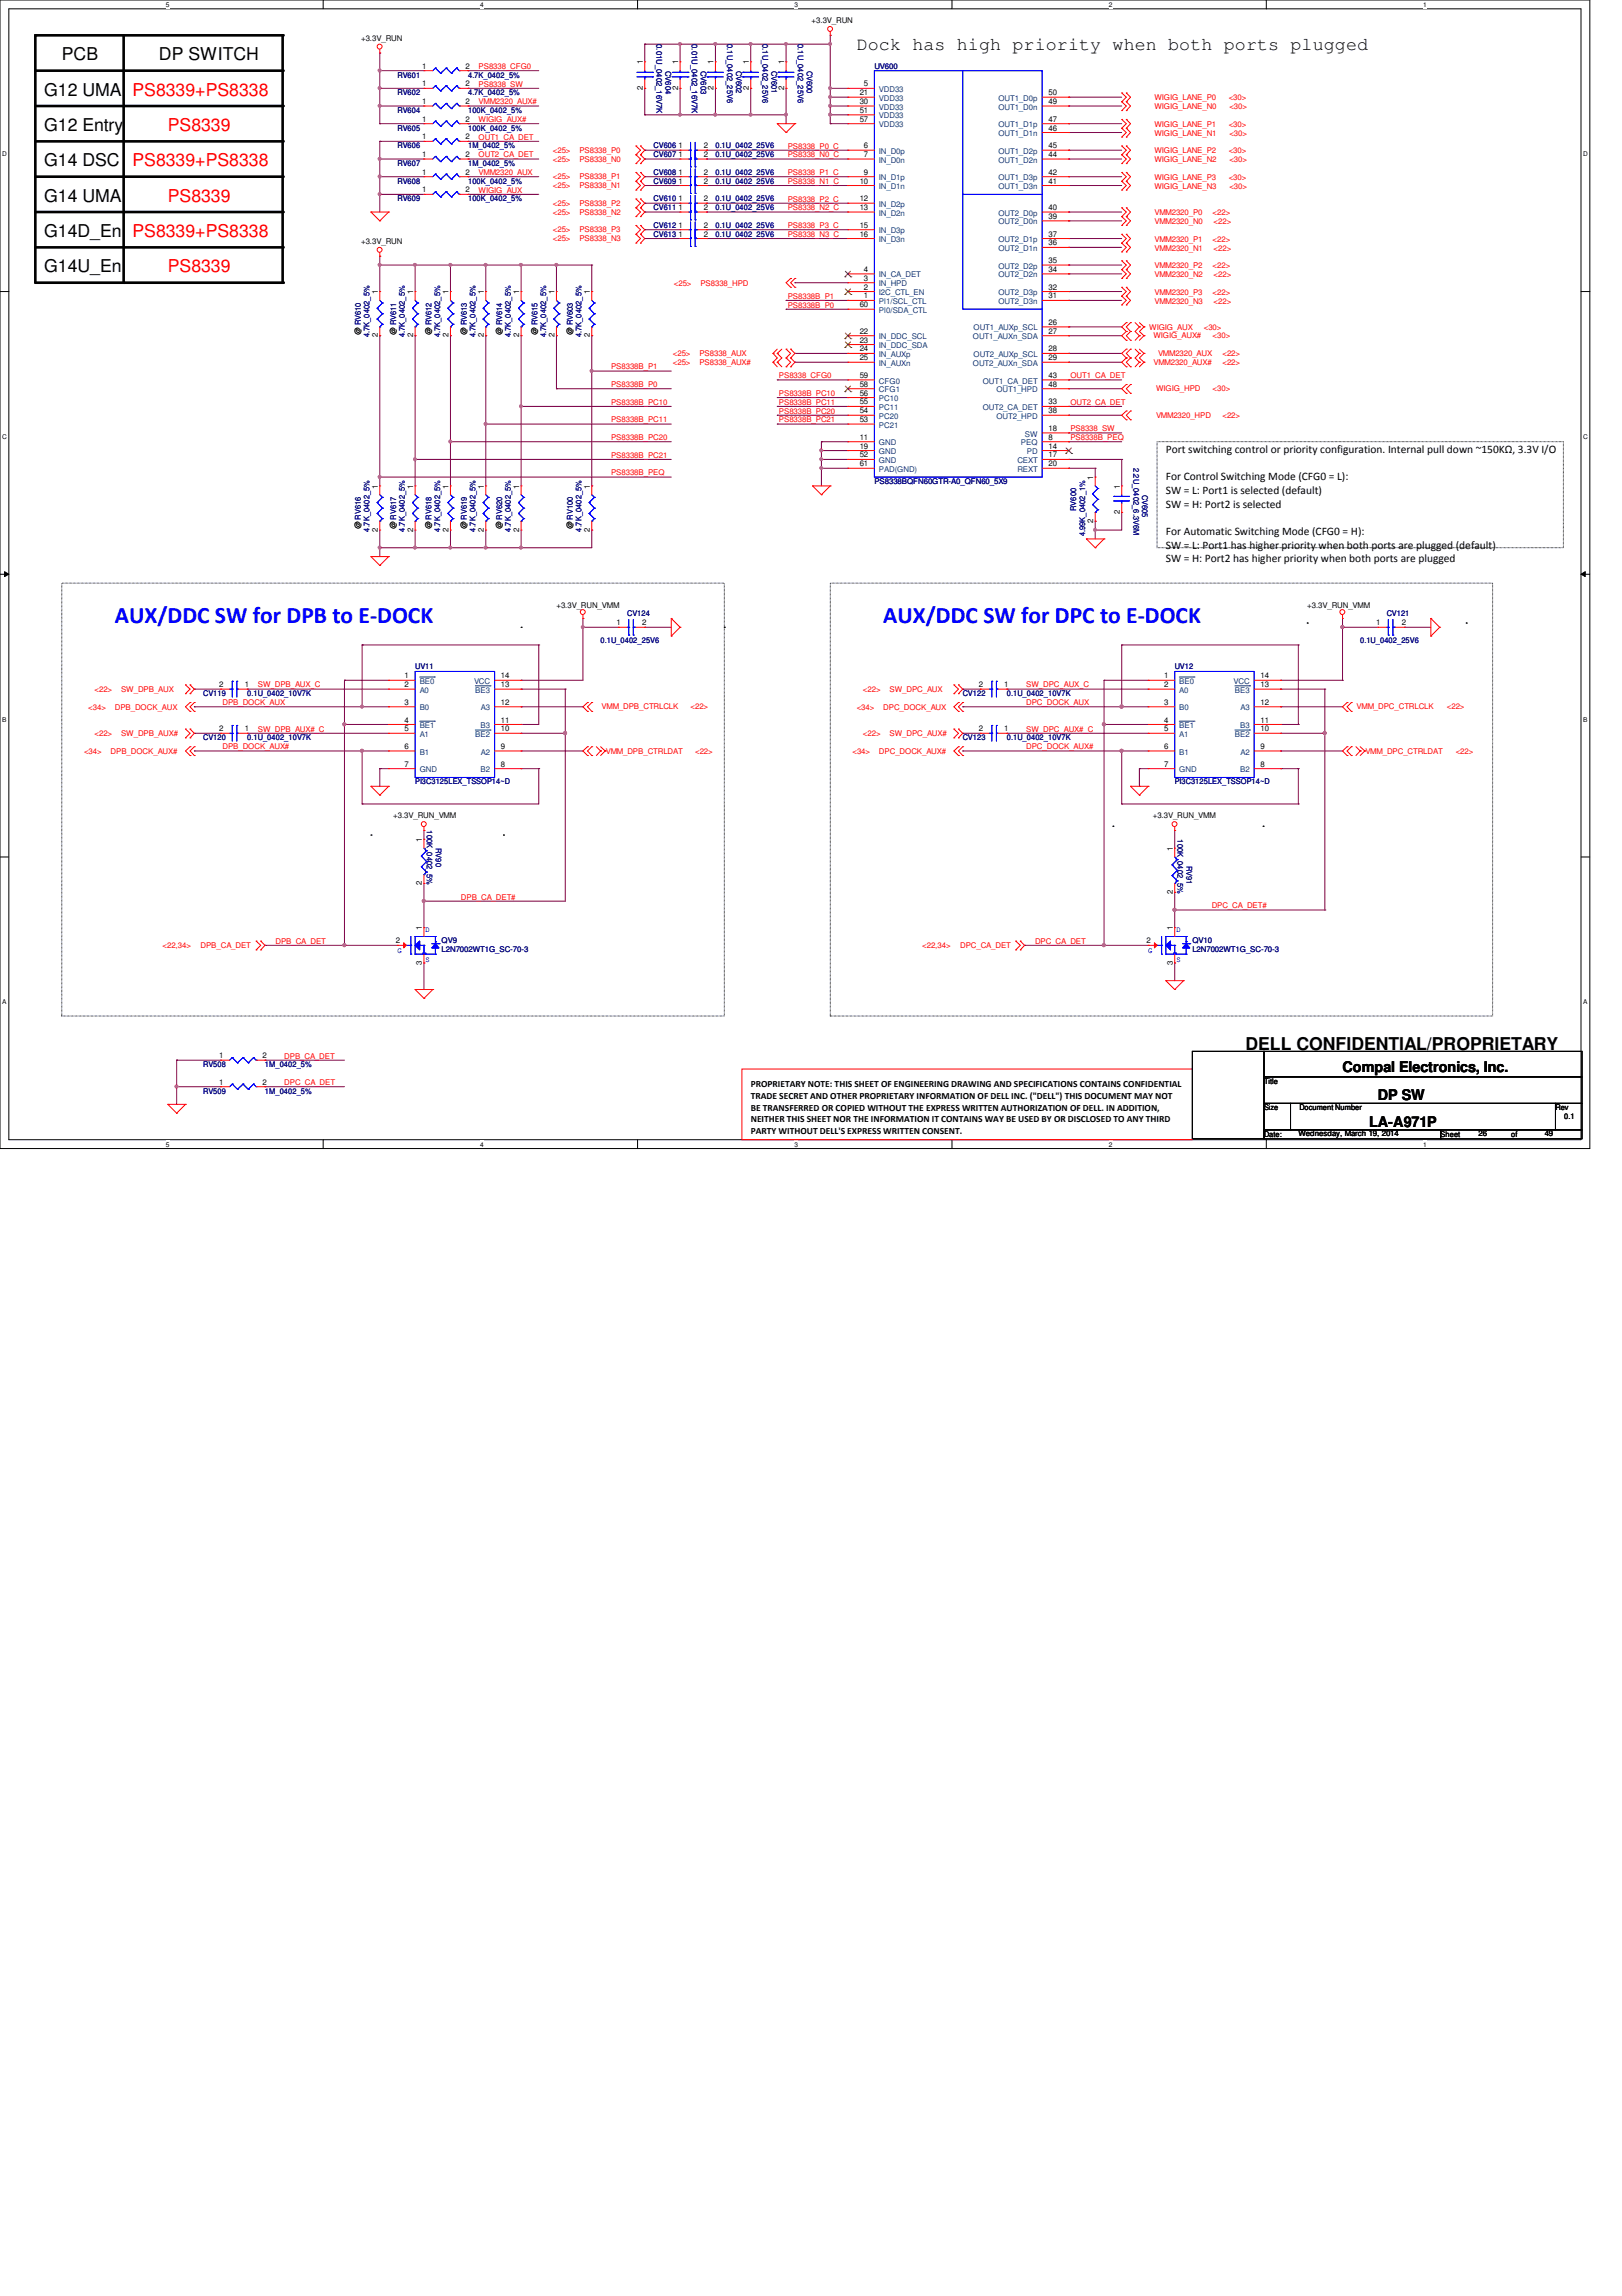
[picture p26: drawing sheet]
<svg xmlns="http://www.w3.org/2000/svg" width="210mm" height="297mm" viewBox="0 0 210 297" stroke-linecap="round" stroke-linejoin="round" font-family="sans-serif">
<defs><g id="words">
<g font-size="3" fill="#00f">
<text x="14.9" y="80.6">AUX/DDC SW for DPB to E-DOCK</text>
<text x="114.3" y="80.6">AUX/DDC SW for DPC to E-DOCK</text>
</g>
<text font-size="2.4" x="110.9" y="6.5">Dock has high priority when both ports plugged</text>
<g font-size="2.3">
<text x="8" y="7.8">PCB</text>
<text x="20.6" y="7.8">DP SWITCH</text>
<text x="5.7" y="16.9">G12 Entry</text>
<text x="5.7" y="12.4">G12 UMA</text>
<text x="5.7" y="21.5">G14 DSC</text>
<text x="5.7" y="26.1">G14 UMA</text>
<text x="5.7" y="35.2">G14U_En</text>
<text x="5.7" y="30.6">G14D_En</text>
<text x="161.2" y="135.8">DELL CONFIDENTIAL/PROPRIETARY</text>
</g>
<g font-size="2.3" fill="#f00">
<text x="17.1" y="12.4">PS8339+PS8338</text>
<text x="21.7" y="16.9">PS8339</text>
<text x="17.1" y="21.5">PS8339+PS8338</text>
<text x="21.7" y="26.1">PS8339</text>
<text x="17.1" y="30.6">PS8339+PS8338</text>
<text x="21.7" y="35.2">PS8339</text>
</g>
<g font-size="1.9">
<text x="173.7" y="138.7">Compal Electronics, Inc.</text>
<text x="178.3" y="142.4">DP SW</text>
<text x="177.2" y="145.8">LA-A971P</text>
</g>
<g font-size="1.5">
<text x="150.9" y="58.5">Port switching control or priority configuration. Internal pull down ~150KΩ, 3.3V I/O</text>
<text x="150.9" y="62.1">For Control Switching Mode (CFG0 = L):</text>
<text x="150.9" y="63.9">SW = L: Port1 is selected (default)</text>
<text x="150.9" y="65.7">SW = H: Port2 is selected</text>
<text x="150.9" y="69.2">For Automatic Switching Mode (CFG0 = H):</text>
<text x="150.9" y="71">SW = L: Port1 has higher priority when both ports are plugged (default)</text>
<text x="150.9" y="72.8">SW = H: Port2 has higher priority when both ports are plugged</text>
</g>
<g font-size="1.2">
<text x="97.2" y="140.6">PROPRIETARY NOTE: THIS SHEET OF ENGINEERING DRAWING AND SPECIFICATIONS CONTAINS CONFIDENTIAL</text>
<text x="97.2" y="142.2">TRADE SECRET AND OTHER PROPRIETARY INFORMATION OF DELL INC. (&quot;DELL&quot;) THIS DOCUMENT MAY NOT</text>
<text x="97.2" y="143.7">BE TRANSFERRED OR COPIED WITHOUT THE EXPRESS WRITTEN AUTHORIZATION OF DELL. IN ADDITION,</text>
<text x="97.2" y="145.2">NEITHER THIS SHEET NOR THE INFORMATION IT CONTAINS WAY BE USED BY OR DISCLOSED TO ANY THIRD</text>
<text x="97.2" y="146.7">PARTY WITHOUT DELL'S EXPRESS WRITTEN CONSENT.</text>
</g>
<g font-size="1">
<text x="46.7" y="5.2">+3.3V_RUN</text>
<text x="105" y="3">+3.3V_RUN</text>
<text x="54.7" y="8.9">1</text>
<text x="54.7" y="11.2">1</text>
<text x="60.2" y="8.9">2</text>
<text x="60.2" y="11.2">2</text>
<text x="83.2" y="11.6" transform="rotate(-90 83.2 11.6)">2</text>
<text x="83.2" y="8.3" transform="rotate(-90 83.2 8.3)">1</text>
<text x="87.8" y="11.6" transform="rotate(-90 87.8 11.6)">2</text>
<text x="87.8" y="8.3" transform="rotate(-90 87.8 8.3)">1</text>
<text x="92.3" y="11.6" transform="rotate(-90 92.3 11.6)">2</text>
<text x="92.3" y="8.3" transform="rotate(-90 92.3 8.3)">1</text>
<text x="96.9" y="11.6" transform="rotate(-90 96.9 11.6)">2</text>
<text x="96.9" y="8.3" transform="rotate(-90 96.9 8.3)">1</text>
<text x="101.5" y="11.6" transform="rotate(-90 101.5 11.6)">2</text>
<text x="101.5" y="8.3" transform="rotate(-90 101.5 8.3)">1</text>
<text x="111.8" y="11.2">5</text>
<text x="54.7" y="15.7">1</text>
<text x="54.7" y="13.5">1</text>
<text x="60.2" y="15.7">2</text>
<text x="60.2" y="13.5">2</text>
<text x="111.3" y="12.3">21</text>
<text x="111.3" y="13.5">30</text>
<text x="111.3" y="14.6">51</text>
<text x="111.3" y="15.7">57</text>
<text x="135.7" y="12.3">50</text>
<text x="135.7" y="13.5">49</text>
<text x="135.7" y="15.7">47</text>
<text x="135.7" y="16.9">46</text>
<text x="54.7" y="20.3">1</text>
<text x="54.7" y="22.6">1</text>
<text x="54.7" y="18">1</text>
<text x="60.2" y="20.3">2</text>
<text x="60.2" y="22.6">2</text>
<text x="60.2" y="18">2</text>
<text x="87.8" y="19.2">1</text>
<text x="87.8" y="23.7">1</text>
<text x="87.8" y="20.3">1</text>
<text x="87.8" y="22.6">1</text>
<text x="91.1" y="19.2">2</text>
<text x="91.1" y="23.7">2</text>
<text x="91.1" y="20.3">2</text>
<text x="91.1" y="22.6">2</text>
<text x="111.3" y="23.7">10</text>
<text x="111.8" y="20.3">7</text>
<text x="111.8" y="22.6">9</text>
<text x="111.8" y="19.2">6</text>
<text x="135.7" y="19.2">45</text>
<text x="135.7" y="20.3">44</text>
<text x="135.7" y="22.6">42</text>
<text x="135.7" y="23.7">41</text>
<text x="54.7" y="24.9">1</text>
<text x="60.2" y="24.9">2</text>
<text x="87.8" y="29.5">1</text>
<text x="87.8" y="26">1</text>
<text x="87.8" y="27.2">1</text>
<text x="91.1" y="29.5">2</text>
<text x="91.1" y="26">2</text>
<text x="91.1" y="27.2">2</text>
<text x="111.3" y="26">12</text>
<text x="111.3" y="27.2">13</text>
<text x="111.3" y="29.5">15</text>
<text x="135.7" y="27.2">40</text>
<text x="135.7" y="28.3">39</text>
<text x="46.7" y="31.5">+3.3V_RUN</text>
<text x="87.8" y="30.6">1</text>
<text x="91.1" y="30.6">2</text>
<text x="111.3" y="30.6">16</text>
<text x="111.8" y="35.2">4</text>
<text x="135.7" y="30.6">37</text>
<text x="135.7" y="31.8">36</text>
<text x="135.7" y="34">35</text>
<text x="135.7" y="35.2">34</text>
<text x="48.9" y="38.1" transform="rotate(-90 48.9 38.1)">1</text>
<text x="53.5" y="38.1" transform="rotate(-90 53.5 38.1)">1</text>
<text x="58" y="38.1" transform="rotate(-90 58 38.1)">1</text>
<text x="62.6" y="38.1" transform="rotate(-90 62.6 38.1)">1</text>
<text x="67.2" y="38.1" transform="rotate(-90 67.2 38.1)">1</text>
<text x="71.8" y="38.1" transform="rotate(-90 71.8 38.1)">1</text>
<text x="76.3" y="38.1" transform="rotate(-90 76.3 38.1)">1</text>
<text x="111.3" y="39.8">60</text>
<text x="111.8" y="36.3">3</text>
<text x="111.8" y="37.5">2</text>
<text x="111.8" y="38.6">1</text>
<text x="135.7" y="37.5">32</text>
<text x="135.7" y="38.6">31</text>
<text x="46.7" y="43.3" transform="rotate(-90 46.7 43.3)">@ RV610</text>
<text x="48.9" y="43.6" transform="rotate(-90 48.9 43.6)">2</text>
<text x="51.3" y="43.3" transform="rotate(-90 51.3 43.3)">@ RV611</text>
<text x="53.5" y="43.6" transform="rotate(-90 53.5 43.6)">2</text>
<text x="55.8" y="43.3" transform="rotate(-90 55.8 43.3)">@ RV612</text>
<text x="58" y="43.6" transform="rotate(-90 58 43.6)">2</text>
<text x="60.4" y="43.3" transform="rotate(-90 60.4 43.3)">@ RV613</text>
<text x="62.6" y="43.6" transform="rotate(-90 62.6 43.6)">2</text>
<text x="65" y="43.3" transform="rotate(-90 65 43.3)">@ RV614</text>
<text x="67.2" y="43.6" transform="rotate(-90 67.2 43.6)">2</text>
<text x="69.6" y="43.3" transform="rotate(-90 69.6 43.3)">@ RV615</text>
<text x="71.8" y="43.6" transform="rotate(-90 71.8 43.6)">2</text>
<text x="74.1" y="43.3" transform="rotate(-90 74.1 43.3)">@ RV603</text>
<text x="76.3" y="43.6" transform="rotate(-90 76.3 43.6)">2</text>
<text x="111.3" y="45.5">24</text>
<text x="111.3" y="46.6">25</text>
<text x="111.3" y="43.2">22</text>
<text x="111.3" y="44.3">23</text>
<text x="135.7" y="42">26</text>
<text x="135.7" y="43.2">27</text>
<text x="135.7" y="45.5">28</text>
<text x="135.7" y="46.6">29</text>
<text x="111.3" y="53.5">54</text>
<text x="111.3" y="52.3">55</text>
<text x="111.3" y="51.2">56</text>
<text x="111.3" y="50">58</text>
<text x="111.3" y="48.9">59</text>
<text x="135.7" y="48.9">43</text>
<text x="135.7" y="50">48</text>
<text x="135.7" y="52.3">33</text>
<text x="135.7" y="53.5">38</text>
<text x="111.3" y="58">19</text>
<text x="111.3" y="56.9">11</text>
<text x="111.3" y="54.6">53</text>
<text x="111.3" y="59.2">52</text>
<text x="135.7" y="56.9">8</text>
<text x="135.7" y="59.2">17</text>
<text x="135.7" y="58">14</text>
<text x="135.7" y="55.8">18</text>
<text x="48.9" y="63.2" transform="rotate(-90 48.9 63.2)">1</text>
<text x="53.5" y="63.2" transform="rotate(-90 53.5 63.2)">1</text>
<text x="58" y="63.2" transform="rotate(-90 58 63.2)">1</text>
<text x="62.6" y="63.2" transform="rotate(-90 62.6 63.2)">1</text>
<text x="67.2" y="63.2" transform="rotate(-90 67.2 63.2)">1</text>
<text x="76.3" y="63.2" transform="rotate(-90 76.3 63.2)">1</text>
<text x="111.3" y="60.3">61</text>
<text x="135.7" y="60.3">20</text>
<text x="141.5" y="62.1" transform="rotate(-90 141.5 62.1)">1</text>
<text x="144.9" y="63.2" transform="rotate(-90 144.9 63.2)">1</text>
<text x="46.7" y="68.5" transform="rotate(-90 46.7 68.5)">@ RV616</text>
<text x="48.9" y="68.8" transform="rotate(-90 48.9 68.8)">2</text>
<text x="51.3" y="68.5" transform="rotate(-90 51.3 68.5)">@ RV617</text>
<text x="53.5" y="68.8" transform="rotate(-90 53.5 68.8)">2</text>
<text x="55.8" y="68.5" transform="rotate(-90 55.8 68.5)">@ RV618</text>
<text x="58" y="68.8" transform="rotate(-90 58 68.8)">2</text>
<text x="60.4" y="68.5" transform="rotate(-90 60.4 68.5)">@ RV619</text>
<text x="62.6" y="68.8" transform="rotate(-90 62.6 68.8)">2</text>
<text x="65" y="68.5" transform="rotate(-90 65 68.5)">@ RV620</text>
<text x="67.2" y="68.8" transform="rotate(-90 67.2 68.8)">2</text>
<text x="74.1" y="68.5" transform="rotate(-90 74.1 68.5)">@ RV100</text>
<text x="76.3" y="68.8" transform="rotate(-90 76.3 68.8)">2</text>
<text x="141.5" y="67.6" transform="rotate(-90 141.5 67.6)">2</text>
<text x="144.9" y="66.5" transform="rotate(-90 144.9 66.5)">2</text>
<text x="72" y="78.6">+3.3V_RUN_VMM</text>
<text x="79.8" y="80.9">1</text>
<text x="83.1" y="80.9">2</text>
<text x="169.2" y="78.6">+3.3V_RUN_VMM</text>
<text x="178.1" y="80.9">1</text>
<text x="181.4" y="80.9">2</text>
<text x="28.4" y="88.9">2</text>
<text x="31.7" y="88.9">1</text>
<text x="52.4" y="87.8">1</text>
<text x="52.4" y="88.9">2</text>
<text x="64.8" y="88.9">13</text>
<text x="64.8" y="87.8">14</text>
<text x="126.7" y="88.9">2</text>
<text x="130" y="88.9">1</text>
<text x="150.7" y="87.8">1</text>
<text x="150.7" y="88.9">2</text>
<text x="163.1" y="88.9">13</text>
<text x="163.1" y="87.8">14</text>
<text x="28.4" y="94.6">2</text>
<text x="31.7" y="94.6">1</text>
<text x="52.4" y="91.2">3</text>
<text x="52.4" y="93.5">4</text>
<text x="52.4" y="94.6">5</text>
<text x="64.8" y="94.6">10</text>
<text x="64.8" y="93.5">11</text>
<text x="64.8" y="91.2">12</text>
<text x="126.7" y="94.6">2</text>
<text x="130" y="94.6">1</text>
<text x="150.7" y="91.2">3</text>
<text x="150.7" y="93.5">4</text>
<text x="150.7" y="94.6">5</text>
<text x="163.1" y="94.6">10</text>
<text x="163.1" y="93.5">11</text>
<text x="163.1" y="91.2">12</text>
<text x="52.4" y="96.9">6</text>
<text x="52.4" y="99.2">7</text>
<text x="64.8" y="99.2">8</text>
<text x="64.8" y="96.9">9</text>
<text x="150.7" y="96.9">6</text>
<text x="150.7" y="99.2">7</text>
<text x="163.1" y="99.2">8</text>
<text x="163.1" y="96.9">9</text>
<text x="50.9" y="105.8">+3.3V_RUN_VMM</text>
<text x="149.2" y="105.8">+3.3V_RUN_VMM</text>
<text x="54.6" y="108.9" transform="rotate(-90 54.6 108.9)">1</text>
<text x="151.8" y="110.1" transform="rotate(-90 151.8 110.1)">1</text>
<text x="54.6" y="114.5" transform="rotate(-90 54.6 114.5)">2</text>
<text x="151.8" y="115.7" transform="rotate(-90 151.8 115.7)">2</text>
<text x="51.2" y="122">2</text>
<text x="54.6" y="124.8" transform="rotate(-90 54.6 124.8)">3</text>
<text x="54.6" y="120.4" transform="rotate(-90 54.6 120.4)">1</text>
<text x="148.4" y="122">2</text>
<text x="151.8" y="124.8" transform="rotate(-90 151.8 124.8)">3</text>
<text x="151.8" y="120.4" transform="rotate(-90 151.8 120.4)">1</text>
<text x="28.4" y="136.9">1</text>
<text x="34" y="136.9">2</text>
<text x="28.4" y="140.3">1</text>
<text x="34" y="140.3">2</text>
<text x="163.6" y="140.2">Title</text>
<text x="163.6" y="143.6">Size</text>
<text x="168.1" y="143.6">Document Number</text>
<text x="201.3" y="143.6">Rev</text>
<text x="163.6" y="147.1">Date:</text>
<text x="168" y="147">Wednesday, March 19, 2014</text>
<text x="186.4" y="147.1">Sheet</text>
<text x="191.3" y="147">26</text>
<text x="195.6" y="147.1">of</text>
<text x="199.9" y="147">49</text>
<text x="202.4" y="144.8">0.1</text>
</g>
<g font-size="1" fill="#000080">
<text x="85" y="5.7" transform="rotate(90 85 5.7)">0.01U_0402_16V7K</text>
<text x="89.5" y="5.7" transform="rotate(90 89.5 5.7)">0.01U_0402_16V7K</text>
<text x="94.1" y="5.7" transform="rotate(90 94.1 5.7)">0.1U_0402_25V6</text>
<text x="98.7" y="5.7" transform="rotate(90 98.7 5.7)">0.1U_0402_25V6</text>
<text x="103.3" y="5.7" transform="rotate(90 103.3 5.7)">0.1U_0402_25V6</text>
<text x="51.4" y="10">RV601</text>
<text x="60.6" y="10">4.7K_0402_5%</text>
<text x="86.1" y="9.1" transform="rotate(90 86.1 9.1)">CV604</text>
<text x="90.7" y="9.1" transform="rotate(90 90.7 9.1)">CV603</text>
<text x="95.2" y="9.1" transform="rotate(90 95.2 9.1)">CV602</text>
<text x="99.8" y="9.1" transform="rotate(90 99.8 9.1)">CV601</text>
<text x="104.4" y="9.1" transform="rotate(90 104.4 9.1)">CV600</text>
<text x="113.2" y="8.9">UV600</text>
<text x="51.4" y="16.9">RV605</text>
<text x="51.4" y="12.3">RV602</text>
<text x="51.4" y="14.6">RV604</text>
<text x="60.6" y="16.9">100K_0402_5%</text>
<text x="60.6" y="12.3">4.7K_0402_5%</text>
<text x="60.6" y="14.6">100K_0402_5%</text>
<text x="51.4" y="21.5">RV607</text>
<text x="51.4" y="23.7">RV608</text>
<text x="51.4" y="19.2">RV606</text>
<text x="60.6" y="21.5">1M_0402_5%</text>
<text x="60.6" y="23.7">100K_0402_5%</text>
<text x="60.6" y="19.2">1M_0402_5%</text>
<text x="84.6" y="19.2">CV606</text>
<text x="84.6" y="23.7">CV609</text>
<text x="84.6" y="20.3">CV607</text>
<text x="84.6" y="22.6">CV608</text>
<text x="92.6" y="19.2">0.1U_0402_25V6</text>
<text x="92.6" y="23.7">0.1U_0402_25V6</text>
<text x="92.6" y="20.3">0.1U_0402_25V6</text>
<text x="92.6" y="22.6">0.1U_0402_25V6</text>
<text x="51.4" y="26">RV609</text>
<text x="60.6" y="26">100K_0402_5%</text>
<text x="84.6" y="29.5">CV612</text>
<text x="84.6" y="26">CV610</text>
<text x="84.6" y="27.2">CV611</text>
<text x="92.6" y="29.5">0.1U_0402_25V6</text>
<text x="92.6" y="26">0.1U_0402_25V6</text>
<text x="92.6" y="27.2">0.1U_0402_25V6</text>
<text x="84.6" y="30.6">CV613</text>
<text x="92.6" y="30.6">0.1U_0402_25V6</text>
<text x="47.8" y="43.6" transform="rotate(-90 47.8 43.6)">4.7K_0402_5%</text>
<text x="52.4" y="43.6" transform="rotate(-90 52.4 43.6)">4.7K_0402_5%</text>
<text x="57" y="43.6" transform="rotate(-90 57 43.6)">4.7K_0402_5%</text>
<text x="61.6" y="43.6" transform="rotate(-90 61.6 43.6)">4.7K_0402_5%</text>
<text x="66.1" y="43.6" transform="rotate(-90 66.1 43.6)">4.7K_0402_5%</text>
<text x="70.7" y="43.6" transform="rotate(-90 70.7 43.6)">4.7K_0402_5%</text>
<text x="75.3" y="43.6" transform="rotate(-90 75.3 43.6)">4.7K_0402_5%</text>
<text x="113.2" y="62.6">PS8338BQFN60GTR-A0_QFN60_5X9</text>
<text x="146.7" y="60.6" transform="rotate(90 146.7 60.6)">2.2U_0402_6.3V6M</text>
<text x="147.8" y="64" transform="rotate(90 147.8 64)">CV605</text>
<text x="47.8" y="68.8" transform="rotate(-90 47.8 68.8)">4.7K_0402_5%</text>
<text x="52.4" y="68.8" transform="rotate(-90 52.4 68.8)">4.7K_0402_5%</text>
<text x="57" y="68.8" transform="rotate(-90 57 68.8)">4.7K_0402_5%</text>
<text x="61.6" y="68.8" transform="rotate(-90 61.6 68.8)">4.7K_0402_5%</text>
<text x="66.1" y="68.8" transform="rotate(-90 66.1 68.8)">4.7K_0402_5%</text>
<text x="75.3" y="68.8" transform="rotate(-90 75.3 68.8)">4.7K_0402_5%</text>
<text x="139.3" y="66.1" transform="rotate(-90 139.3 66.1)">RV600</text>
<text x="140.4" y="69.4" transform="rotate(-90 140.4 69.4)">4.99K_0402_1%</text>
<text x="77.7" y="83.2">0.1U_0402_25V6</text>
<text x="81.2" y="79.8">CV124</text>
<text x="176" y="83.2">0.1U_0402_25V6</text>
<text x="179.5" y="79.8">CV121</text>
<text x="53.7" y="86.6">UV11</text>
<text x="152" y="86.6">UV12</text>
<text x="26.3" y="90">CV119</text>
<text x="26.3" y="95.8">CV120</text>
<text x="32" y="90">0.1U_0402_10V7K</text>
<text x="32" y="95.8">0.1U_0402_10V7K</text>
<text x="124.6" y="90">CV122</text>
<text x="124.6" y="95.8">CV123</text>
<text x="130.3" y="90">0.1U_0402_10V7K</text>
<text x="130.3" y="95.8">0.1U_0402_10V7K</text>
<text x="53.7" y="101.5">PI3C3125LEX_TSSOP14~D</text>
<text x="152" y="101.5">PI3C3125LEX_TSSOP14~D</text>
<text x="55.2" y="107.4" transform="rotate(90 55.2 107.4)">100K_0402_5%</text>
<text x="56.4" y="109.7" transform="rotate(90 56.4 109.7)">RV90</text>
<text x="152.4" y="108.6" transform="rotate(90 152.4 108.6)">100K_0402_5%</text>
<text x="153.5" y="112" transform="rotate(90 153.5 112)">RV91</text>
<text x="57.1" y="122">QV9</text>
<text x="57.1" y="123.2">L2N7002WT1G_SC-70-3</text>
<text x="154.3" y="122">QV10</text>
<text x="154.3" y="123.2">L2N7002WT1G_SC-70-3</text>
<text x="26.3" y="141.5">RV509</text>
<text x="26.3" y="138">RV508</text>
<text x="34.3" y="141.5">1M_0402_5%</text>
<text x="34.3" y="138">1M_0402_5%</text>
</g>
<g font-size="1" fill="#f00">
<text x="61.9" y="11.2">PS8338_SW</text>
<text x="61.9" y="8.9">PS8338_CFG0</text>
<text x="61.9" y="13.5">VMM2320_AUX#</text>
<text x="61.9" y="15.8">WIGIG_AUX#</text>
<text x="149.4" y="13">WIGIG_LANE_P0</text>
<text x="149.4" y="16.4">WIGIG_LANE_P1</text>
<text x="149.4" y="17.6">WIGIG_LANE_N1</text>
<text x="149.4" y="14.1">WIGIG_LANE_N0</text>
<text x="159" y="13">&lt;30&gt;</text>
<text x="159" y="16.4">&lt;30&gt;</text>
<text x="159.1" y="17.6">&lt;30&gt;</text>
<text x="159.1" y="14.1">&lt;30&gt;</text>
<text x="61.9" y="22.6">VMM2320_AUX</text>
<text x="61.9" y="18.1">OUT1_CA_DET</text>
<text x="61.9" y="20.4">OUT2_CA_DET</text>
<text x="71.5" y="20.9">&lt;25&gt;</text>
<text x="71.5" y="19.8">&lt;25&gt;</text>
<text x="71.5" y="23.2">&lt;25&gt;</text>
<text x="75" y="20.9">PS8338_N0</text>
<text x="75" y="19.8">PS8338_P0</text>
<text x="75" y="23.2">PS8338_P1</text>
<text x="101.9" y="19.2">PS8338_P0_C</text>
<text x="101.9" y="20.4">PS8338_N0_C</text>
<text x="101.9" y="22.6">PS8338_P1_C</text>
<text x="101.9" y="23.8">PS8338_N1_C</text>
<text x="149.4" y="19.9">WIGIG_LANE_P2</text>
<text x="149.4" y="23.3">WIGIG_LANE_P3</text>
<text x="149.4" y="21">WIGIG_LANE_N2</text>
<text x="159" y="19.9">&lt;30&gt;</text>
<text x="159" y="23.3">&lt;30&gt;</text>
<text x="159.1" y="21">&lt;30&gt;</text>
<text x="61.9" y="24.9">WIGIG_AUX</text>
<text x="71.5" y="24.3">&lt;25&gt;</text>
<text x="71.5" y="27.8">&lt;25&gt;</text>
<text x="71.5" y="26.6">&lt;25&gt;</text>
<text x="75" y="24.3">PS8338_N1</text>
<text x="75" y="27.8">PS8338_N2</text>
<text x="75" y="26.6">PS8338_P2</text>
<text x="101.9" y="26.1">PS8338_P2_C</text>
<text x="101.9" y="27.2">PS8338_N2_C</text>
<text x="101.9" y="29.5">PS8338_P3_C</text>
<text x="149.4" y="24.4">WIGIG_LANE_N3</text>
<text x="149.4" y="27.9">VMM2320_P0</text>
<text x="149.4" y="29">VMM2320_N0</text>
<text x="156.9" y="27.9">&lt;22&gt;</text>
<text x="157.1" y="29">&lt;22&gt;</text>
<text x="159.1" y="24.4">&lt;30&gt;</text>
<text x="71.5" y="30.1">&lt;25&gt;</text>
<text x="71.5" y="31.2">&lt;25&gt;</text>
<text x="75" y="30.1">PS8338_P3</text>
<text x="75" y="31.2">PS8338_N3</text>
<text x="101.9" y="30.6">PS8338_N3_C</text>
<text x="149.4" y="34.7">VMM2320_P2</text>
<text x="149.4" y="35.9">VMM2320_N2</text>
<text x="149.4" y="31.3">VMM2320_P1</text>
<text x="149.4" y="32.4">VMM2320_N1</text>
<text x="156.9" y="34.7">&lt;22&gt;</text>
<text x="156.9" y="31.3">&lt;22&gt;</text>
<text x="157.1" y="35.9">&lt;22&gt;</text>
<text x="157.1" y="32.4">&lt;22&gt;</text>
<text x="87.2" y="37">&lt;25&gt;</text>
<text x="90.6" y="37">PS8338_HPD</text>
<text x="101.9" y="38.7">PS8338B_P1</text>
<text x="101.9" y="39.8">PS8338B_P0</text>
<text x="149.4" y="38.1">VMM2320_P3</text>
<text x="149.4" y="39.3">VMM2320_N3</text>
<text x="156.9" y="38.1">&lt;22&gt;</text>
<text x="157.1" y="39.3">&lt;22&gt;</text>
<text x="79.1" y="47.8">PS8338B_P1</text>
<text x="87.1" y="47.2">&lt;25&gt;</text>
<text x="87.1" y="46.1">&lt;25&gt;</text>
<text x="90.5" y="47.2">PS8338_AUX#</text>
<text x="90.5" y="46.1">PS8338_AUX</text>
<text x="148.7" y="42.6">WIGIG_AUX</text>
<text x="149.3" y="43.8">WIGIG_AUX#</text>
<text x="149.3" y="47.2">VMM2320_AUX#</text>
<text x="149.9" y="46.1">VMM2320_AUX</text>
<text x="155.8" y="42.6">&lt;30&gt;</text>
<text x="156.9" y="43.8">&lt;30&gt;</text>
<text x="158.2" y="47.2">&lt;22&gt;</text>
<text x="158.2" y="46.1">&lt;22&gt;</text>
<text x="79.1" y="52.4">PS8338B_PC10</text>
<text x="79.1" y="50.1">PS8338B_P0</text>
<text x="100.8" y="53.5">PS8338B_PC20</text>
<text x="100.8" y="52.4">PS8338B_PC11</text>
<text x="100.8" y="51.2">PS8338B_PC10</text>
<text x="100.8" y="48.9">PS8338_CFG0</text>
<text x="138.5" y="48.9">OUT1_CA_DET</text>
<text x="138.5" y="52.4">OUT2_CA_DET</text>
<text x="149.6" y="50.6">WIGIG_HPD</text>
<text x="156.9" y="50.6">&lt;30&gt;</text>
<text x="79.1" y="59.2">PS8338B_PC21</text>
<text x="79.1" y="56.9">PS8338B_PC20</text>
<text x="79.1" y="54.7">PS8338B_PC11</text>
<text x="100.8" y="54.7">PS8338B_PC21</text>
<text x="138.5" y="56.9">PS8338B_PEQ</text>
<text x="138.5" y="55.8">PS8338_SW</text>
<text x="149.6" y="54.1">VMM2320_HPD</text>
<text x="158.2" y="54.1">&lt;22&gt;</text>
<text x="79.1" y="61.5">PS8338B_PEQ</text>
<text x="12.2" y="89.5">&lt;22&gt;</text>
<text x="15.7" y="89.5">SW_DPB_AUX</text>
<text x="33.4" y="88.9">SW_DPB_AUX_C</text>
<text x="111.7" y="89.5">&lt;22&gt;</text>
<text x="115.1" y="89.5">SW_DPC_AUX</text>
<text x="132.8" y="88.9">SW_DPC_AUX_C</text>
<text x="11.4" y="91.9">&lt;34&gt;</text>
<text x="12.2" y="95.2">&lt;22&gt;</text>
<text x="14.9" y="91.9">DPB_DOCK_AUX</text>
<text x="15.7" y="95.2">SW_DPB_AUX#</text>
<text x="28.8" y="91.2">DPB_DOCK_AUX</text>
<text x="33.4" y="94.7">SW_DPB_AUX#_C</text>
<text x="77.9" y="91.8">VMM_DPB_CTRLCLK</text>
<text x="89.4" y="91.8">&lt;22&gt;</text>
<text x="110.9" y="91.9">&lt;34&gt;</text>
<text x="111.7" y="95.2">&lt;22&gt;</text>
<text x="114.3" y="91.9">DPC_DOCK_AUX</text>
<text x="115.1" y="95.2">SW_DPC_AUX#</text>
<text x="132.8" y="91.2">DPC_DOCK_AUX</text>
<text x="132.8" y="94.7">SW_DPC_AUX#_C</text>
<text x="175.6" y="91.8">VMM_DPC_CTRLCLK</text>
<text x="187.2" y="91.8">&lt;22&gt;</text>
<text x="10.9" y="97.6">&lt;34&gt;</text>
<text x="14.3" y="97.6">DPB_DOCK_AUX#</text>
<text x="28.8" y="96.9">DPB_DOCK_AUX#</text>
<text x="78.4" y="97.5">VMM_DPB_CTRLDAT</text>
<text x="90" y="97.5">&lt;22&gt;</text>
<text x="110.3" y="97.6">&lt;34&gt;</text>
<text x="113.7" y="97.6">DPC_DOCK_AUX#</text>
<text x="132.8" y="96.9">DPC_DOCK_AUX#</text>
<text x="176.7" y="97.5">VMM_DPC_CTRLDAT</text>
<text x="188.4" y="97.5">&lt;22&gt;</text>
<text x="59.6" y="116.4">DPB_CA_DET#</text>
<text x="156.8" y="117.5">DPC_CA_DET#</text>
<text x="21" y="122.6">&lt;22,34&gt;</text>
<text x="26" y="122.6">DPB_CA_DET</text>
<text x="35.6" y="122.1">DPB_CA_DET</text>
<text x="119.3" y="122.6">&lt;22,34&gt;</text>
<text x="124.2" y="122.6">DPC_CA_DET</text>
<text x="133.9" y="122.1">DPC_CA_DET</text>
<text x="36.8" y="136.9">DPB_CA_DET</text>
<text x="36.8" y="140.4">DPC_CA_DET</text>
</g>
<g font-size="1" fill="#004080">
<text x="113.7" y="11.9">VDD33</text>
<text x="113.7" y="13">VDD33</text>
<text x="113.7" y="14.2">VDD33</text>
<text x="113.7" y="15.3">VDD33</text>
<text x="113.7" y="16.5">VDD33</text>
<text x="129.2" y="13">OUT1_D0p</text>
<text x="129.2" y="14.2">OUT1_D0n</text>
<text x="129.2" y="16.5">OUT1_D1p</text>
<text x="129.2" y="17.6">OUT1_D1n</text>
<text x="113.7" y="21">IN_D0n</text>
<text x="113.7" y="23.3">IN_D1p</text>
<text x="113.7" y="19.9">IN_D0p</text>
<text x="129.2" y="19.9">OUT1_D2p</text>
<text x="129.2" y="21">OUT1_D2n</text>
<text x="129.2" y="23.3">OUT1_D3p</text>
<text x="113.7" y="26.8">IN_D2p</text>
<text x="113.7" y="27.9">IN_D2n</text>
<text x="113.7" y="24.5">IN_D1n</text>
<text x="129.2" y="24.5">OUT1_D3n</text>
<text x="129.2" y="27.9">OUT2_D0p</text>
<text x="129.2" y="29">OUT2_D0n</text>
<text x="113.7" y="30.2">IN_D3p</text>
<text x="113.7" y="31.3">IN_D3n</text>
<text x="113.7" y="35.9">IN_CA_DET</text>
<text x="129.2" y="31.3">OUT2_D1p</text>
<text x="129.2" y="32.5">OUT2_D1n</text>
<text x="129.2" y="34.8">OUT2_D2p</text>
<text x="129.2" y="35.9">OUT2_D2n</text>
<text x="113.7" y="37">IN_HPD</text>
<text x="113.7" y="38.2">I2C_CTL_EN</text>
<text x="113.7" y="39.3">Pl1/SCL_CTL</text>
<text x="113.7" y="40.5">Pl0/SDA_CTL</text>
<text x="129.2" y="38.2">OUT2_D3p</text>
<text x="129.2" y="39.3">OUT2_D3n</text>
<text x="113.7" y="46.2">IN_AUXp</text>
<text x="113.7" y="47.3">IN_AUXn</text>
<text x="113.7" y="43.9">IN_DDC_SCL</text>
<text x="113.7" y="45">IN_DDC_SDA</text>
<text x="125.9" y="43.9">OUT1_AUXn_SDA</text>
<text x="125.9" y="47.3">OUT2_AUXn_SDA</text>
<text x="126" y="42.8">OUT1_AUXp_SCL</text>
<text x="126" y="46.2">OUT2_AUXp_SCL</text>
<text x="113.7" y="53">PC11</text>
<text x="113.7" y="51.9">PC10</text>
<text x="113.7" y="50.8">CFG1</text>
<text x="113.7" y="49.6">CFG0</text>
<text x="127.2" y="49.6">OUT1_CA_DET</text>
<text x="127.2" y="53">OUT2_CA_DET</text>
<text x="128.9" y="50.8">OUT1_HPD</text>
<text x="113.7" y="58.8">GND</text>
<text x="113.7" y="57.6">GND</text>
<text x="113.7" y="55.3">PC21</text>
<text x="113.7" y="54.2">PC20</text>
<text x="113.7" y="59.9">GND</text>
<text x="128.9" y="54.2">OUT2_HPD</text>
<text x="131.7" y="59.9">CEXT</text>
<text x="132.1" y="57.6">PEQ</text>
<text x="132.6" y="56.5">SW</text>
<text x="132.9" y="58.8">PD</text>
<text x="113.7" y="61">PAD(GND)</text>
<text x="131.7" y="61">REXT</text>
<text x="54.3" y="88.5">BE0</text>
<text x="54.3" y="89.6">A0</text>
<text x="61.3" y="88.5">VCC</text>
<text x="61.5" y="89.6">BE3</text>
<text x="152.6" y="88.5">BE0</text>
<text x="152.6" y="89.6">A0</text>
<text x="159.6" y="88.5">VCC</text>
<text x="159.8" y="89.6">BE3</text>
<text x="54.3" y="91.9">B0</text>
<text x="54.3" y="94.2">BE1</text>
<text x="54.3" y="95.3">A1</text>
<text x="61.5" y="95.3">BE2</text>
<text x="62.2" y="94.2">B3</text>
<text x="62.2" y="91.9">A3</text>
<text x="152.6" y="91.9">B0</text>
<text x="152.6" y="94.2">BE1</text>
<text x="152.6" y="95.3">A1</text>
<text x="159.8" y="95.3">BE2</text>
<text x="160.5" y="94.2">B3</text>
<text x="160.5" y="91.9">A3</text>
<text x="54.3" y="97.6">B1</text>
<text x="54.3" y="99.9">GND</text>
<text x="62.2" y="99.9">B2</text>
<text x="62.2" y="97.6">A2</text>
<text x="152.6" y="97.6">B1</text>
<text x="152.6" y="99.9">GND</text>
<text x="160.5" y="99.9">B2</text>
<text x="160.5" y="97.6">A2</text>
</g>
<g font-size="1" fill="#00f">
<text x="51.4" y="123.3">G</text>
<text x="55.1" y="120.5">D</text>
<text x="55.1" y="124.5">S</text>
<text x="148.6" y="123.3">G</text>
<text x="152.2" y="120.5">D</text>
<text x="152.2" y="124.5">S</text>
</g>
<g font-size=".8">
<text x="21.5" y=".9">5</text>
<text x="62.1" y=".9">4</text>
<text x="102.8" y=".9">3</text>
<text x="143.5" y=".9">2</text>
<text x="184.2" y=".9">1</text>
<text x=".3" y="20.2">D</text>
<text x="204.9" y="20.2">D</text>
<text x=".3" y="56.8">C</text>
<text x="204.9" y="56.8">C</text>
<text x=".3" y="93.3">B</text>
<text x="204.9" y="93.3">B</text>
<text x=".3" y="129.9">A</text>
<text x="204.9" y="129.9">A</text>
<text x="21.5" y="148.3">5</text>
<text x="62.1" y="148.3">4</text>
<text x="102.8" y="148.3">3</text>
<text x="143.5" y="148.3">2</text>
<text x="184.2" y="148.3">1</text>
</g>
</g></defs>
<path d="M0 0h205.7v148.6h-205.7zM1.1 1.1h203.5v146.3h-203.5z" fill="none" stroke="#000" stroke-width=".13"/>
<g fill="#fff">
<path d="M21.5 .1h.4v1h-.4z"/>
<path d="M21.5 147.6h.4v.9h-.4z"/>
</g>
<path d="M41.8 0v1.1M41.8 147.4v1.2" fill="none" stroke="#000" stroke-width=".13"/>
<g fill="#fff">
<path d="M62.1 .1h.5v1h-.5z"/>
<path d="M62.1 147.6h.5v.9h-.5z"/>
</g>
<path d="M82.5 0v1.1M82.5 147.4v1.2" fill="none" stroke="#000" stroke-width=".13"/>
<g fill="#fff">
<path d="M102.8 .1h.5v1h-.5z"/>
<path d="M102.8 147.6h.5v.9h-.5z"/>
</g>
<path d="M123.2 0v1.1M123.2 147.4v1.2" fill="none" stroke="#000" stroke-width=".13"/>
<g fill="#fff">
<path d="M143.5 .1h.5v1h-.5z"/>
<path d="M143.5 147.6h.5v.9h-.5z"/>
</g>
<path d="M163.9 0v1.1M163.9 147.4v1.2" fill="none" stroke="#000" stroke-width=".13"/>
<g fill="#fff">
<path d="M184.2 .1h.5v1h-.5z"/>
<path d="M184.2 147.6h.5v.9h-.5z"/>
<path d="M.3 19.4h.6v1h-.6z"/>
<path d="M204.9 19.4h.6v1h-.6z"/>
<path d="M.3 56h.6v.9h-.6z"/>
<path d="M204.9 56h.6v.9h-.6z"/>
</g>
<path d="M0 37.7h1.1M204.6 37.7h1.1" fill="none" stroke="#000" stroke-width=".13"/>
<g fill="#fff">
<path d="M.3 92.6h.5v.9h-.5z"/>
<path d="M204.9 92.6h.5v.9h-.5z"/>
</g>
<path d="M0 74.3h1.1M.6 74l.5 .3-.5 .3zM204.6 74.3l.5-.3v.6zM204.6 74.3h1.1" fill="none" stroke="#000" stroke-width=".13"/>
<path d="M.6 74l.5 .3-.5 .3zM204.6 74.3l.5-.3v.6z" fill="#000"/>
<g fill="#fff">
<path d="M.3 129.2h.5v.9h-.5z"/>
<path d="M204.9 129.2h.5v.9h-.5z"/>
</g>
<g fill="none" stroke="#000" stroke-width=".13">
<path d="M149.7 57.1h52.6v13.8h-52.6zM8 75.4h85.7v56h-85.7zM107.4 75.4h85.8v56h-85.8zM67.4 81.2h.1M93.7 81.2h.1M169.2 80.6h.1M189.7 80.6h.1M0 110.9h1.1M48 108h.1M65.2 108h.1M144 106.9h.1M163.4 106.9h.1"/>
<path d="M204.6 110.9h1.1"/>
</g>
<path d="M96 138.3h58.3v9.1h-58.3z" fill="none" stroke="#f00" stroke-width=".13"/>
<path d="M4.6 9.1h32M4.6 13.7h32M4.6 4.6h32v32h-32zM4.6 18.3h32M16 4.6v32M4.6 22.9h32M4.6 27.4h32M4.6 32h32" fill="none" stroke="#000" stroke-width=".34"/>
<g fill="#000">
<circle cx="4.6" cy="4.6" r=".17"/>
<circle cx="36.6" cy="4.6" r=".17"/>
<circle cx="36.6" cy="18.3" r=".17"/>
<circle cx="36.6" cy="13.7" r=".17"/>
<circle cx="36.6" cy="9.1" r=".17"/>
<circle cx="16" cy="36.6" r=".17"/>
<circle cx="36.6" cy="36.6" r=".17"/>
<circle cx="36.6" cy="22.9" r=".17"/>
<circle cx="36.6" cy="27.4" r=".17"/>
<circle cx="36.6" cy="32" r=".17"/>
</g>
<path d="M25.1 91.4h.1M46.9 83.4h.1M46.9 83.4v8h-21.8M67.4 88h.1M75.4 80h.1M75.4 81.2h.1M75.4 80v8h-8M75.4 81.2h4.6" fill="none" stroke="#800040" stroke-width=".13"/>
<path d="M75.3 81h.2v.2l-.1 .1-.1-.1z" fill-rule="evenodd" fill="#f0f"/>
<path d="M75.3 81h.2v.2l-.1 .1-.1-.1z" fill="none" stroke="#f0f" stroke-width=".13"/>
<path d="M44.6 93.7h.1M44.6 93.7h5.7M54.9 107.4h.1M54.9 107.4v1.2" fill="none" stroke="#800040" stroke-width=".13"/>
<path d="M44.4 93.6h.3v.2l-.2 .1-.1-.1z" fill-rule="evenodd" fill="#f0f"/>
<path d="M44.4 93.6h.3v.2l-.2 .1-.1-.1z" fill="none" stroke="#f0f" stroke-width=".13"/>
<path d="M44.6 93.7h.1M44.6 93.7v28.6" fill="none" stroke="#800040" stroke-width=".13"/>
<path d="M44.4 122.1h.3v.3l-.2 .1-.1-.1z" fill-rule="evenodd" fill="#f0f"/>
<path d="M44.4 122.1h.3v.3l-.2 .1-.1-.1z" fill="none" stroke="#f0f" stroke-width=".13"/>
<path d="M44.4 93.6h.3v.2l-.2 .1-.1-.1z" fill-rule="evenodd" fill="#f0f"/>
<path d="M44.4 93.6h.3v.2l-.2 .1-.1-.1z" fill="none" stroke="#f0f" stroke-width=".13"/>
<path d="M44.6 88h.1M44.6 88h5.7M44.6 88v5.7M34.3 122.3h.1M34.3 122.3h17.1M44.6 122.3h.1" fill="none" stroke="#800040" stroke-width=".13"/>
<path d="M44.4 122.1h.3v.3l-.2 .1-.1-.1z" fill-rule="evenodd" fill="#f0f"/>
<path d="M44.4 122.1h.3v.3l-.2 .1-.1-.1z" fill="none" stroke="#f0f" stroke-width=".13"/>
<path d="M54.9 116.6h.1M54.9 116.6v3.4" fill="none" stroke="#800040" stroke-width=".13"/>
<path d="M54.7 116.4h.3v.3l-.2 .1-.1-.1z" fill-rule="evenodd" fill="#f0f"/>
<path d="M54.7 116.4h.3v.3l-.2 .1-.1-.1z" fill="none" stroke="#f0f" stroke-width=".13"/>
<path d="M73.2 94.9h.1M73.2 94.9v21.7h-18.3M54.9 116.6h.1" fill="none" stroke="#800040" stroke-width=".13"/>
<path d="M73 94.7h.3v.3h-.2h-.1z" fill-rule="evenodd" fill="#f0f"/>
<path d="M73 94.7h.3v.3h-.2h-.1z" fill="none" stroke="#f0f" stroke-width=".13"/>
<path d="M73.2 89.2h.1M73.2 89.2v5.7" fill="none" stroke="#800040" stroke-width=".13"/>
<path d="M73 94.7h.3v.3h-.2h-.1z" fill-rule="evenodd" fill="#f0f"/>
<path d="M73 94.7h.3v.3h-.2h-.1z" fill="none" stroke="#f0f" stroke-width=".13"/>
<path d="M67.4 89.2h.1M67.4 94.9h.1M67.4 89.2h5.8M67.4 94.9h5.8" fill="none" stroke="#800040" stroke-width=".13"/>
<path d="M73 94.7h.3v.3h-.2h-.1z" fill-rule="evenodd" fill="#f0f"/>
<path d="M73 94.7h.3v.3h-.2h-.1z" fill="none" stroke="#f0f" stroke-width=".13"/>
<path d="M54.9 114.3h.1M54.9 114.3v2.3" fill="none" stroke="#800040" stroke-width=".13"/>
<path d="M54.7 116.4h.3v.3l-.2 .1-.1-.1z" fill-rule="evenodd" fill="#f0f"/>
<path d="M54.7 116.4h.3v.3l-.2 .1-.1-.1z" fill="none" stroke="#f0f" stroke-width=".13"/>
<path d="M46.9 83.4h.1M46.9 91.4h.1M46.9 83.4h22.8M46.9 91.4h3.4M67.4 93.7h.1M69.7 83.4h.1M69.7 83.4v10.3h-2.3" fill="none" stroke="#800040" stroke-width=".13"/>
<path d="M46.7 91.3h.3v.2l-.2 .1-.1-.1z" fill-rule="evenodd" fill="#f0f"/>
<path d="M46.7 91.3h.3v.2l-.2 .1-.1-.1z" fill="none" stroke="#f0f" stroke-width=".13"/>
<path d="M46.9 97.2h.1M46.9 97.2h3.4" fill="none" stroke="#800040" stroke-width=".13"/>
<path d="M46.7 97h.3v.3h-.2h-.1z" fill-rule="evenodd" fill="#f0f"/>
<path d="M46.7 97h.3v.3h-.2h-.1z" fill="none" stroke="#f0f" stroke-width=".13"/>
<path d="M25.1 97.2h.1M25.1 97.2h21.8M46.9 97.2h.1M46.9 97.2v6.8M67.4 99.4h.1M67.4 99.4h2.3M69.7 99.4h.1M69.7 99.4v4.6h-22.8M46.9 104h.1" fill="none" stroke="#800040" stroke-width=".13"/>
<path d="M46.7 97h.3v.3h-.2h-.1z" fill-rule="evenodd" fill="#f0f"/>
<path d="M46.7 97h.3v.3h-.2h-.1z" fill="none" stroke="#f0f" stroke-width=".13"/>
<g fill="none" stroke="#800040" stroke-width=".13">
<path d="M25.1 89.2h.1M25.1 94.9h.1M25.1 89.2h3.5M25.1 94.9h3.5M32 94.9h.1M32 89.2h.1M32 89.2h18.3M32 94.9h18.3M49.1 99.4h.1M49.1 99.4h1.2M49.1 99.4v2.3M67.4 91.4h.1"/>
<path d="M67.4 97.2h.1M67.4 91.4h8M67.4 97.2h8M83.4 81.2h.1M83.4 81.2h3.5M173.7 81.2h.1M173.7 80v1.2M54.9 124.6h.1M54.9 124.6v3.4"/>
</g>
<path d="M173.6 81h.2v.2l-.1 .1-.1-.1z" fill-rule="evenodd" fill="#f0f"/>
<path d="M173.6 81h.2v.2l-.1 .1-.1-.1z" fill="none" stroke="#f0f" stroke-width=".13"/>
<path d="M173.7 88h.1M173.7 81.2v6.8" fill="none" stroke="#800040" stroke-width=".13"/>
<path d="M173.6 81h.2v.2l-.1 .1-.1-.1z" fill-rule="evenodd" fill="#f0f"/>
<path d="M173.6 81h.2v.2l-.1 .1-.1-.1z" fill="none" stroke="#f0f" stroke-width=".13"/>
<path d="M165.7 88h.1M165.7 88h8M173.7 81.2h.1M173.7 81.2h4.6" fill="none" stroke="#800040" stroke-width=".13"/>
<path d="M173.6 81h.2v.2l-.1 .1-.1-.1z" fill-rule="evenodd" fill="#f0f"/>
<path d="M173.6 81h.2v.2l-.1 .1-.1-.1z" fill="none" stroke="#f0f" stroke-width=".13"/>
<path d="M142.9 93.7h.1M142.9 93.7h5.7M152 107.4h.1M152 107.4v2.3" fill="none" stroke="#800040" stroke-width=".13"/>
<path d="M142.7 93.6h.3v.2l-.2 .1-.1-.1z" fill-rule="evenodd" fill="#f0f"/>
<path d="M142.7 93.6h.3v.2l-.2 .1-.1-.1z" fill="none" stroke="#f0f" stroke-width=".13"/>
<path d="M142.9 93.7v28.6M142.9 122.3h.1" fill="none" stroke="#800040" stroke-width=".13"/>
<path d="M142.7 93.6h.3v.2l-.2 .1-.1-.1z" fill-rule="evenodd" fill="#f0f"/>
<path d="M142.7 93.6h.3v.2l-.2 .1-.1-.1z" fill="none" stroke="#f0f" stroke-width=".13"/>
<path d="M142.7 122.1h.3v.3l-.2 .1-.1-.1z" fill-rule="evenodd" fill="#f0f"/>
<path d="M142.7 122.1h.3v.3l-.2 .1-.1-.1z" fill="none" stroke="#f0f" stroke-width=".13"/>
<path d="M142.9 88h.1M142.9 93.7h.1M142.9 88h5.7M142.9 88v5.7M142.9 122.3h.1M142.9 122.3h5.7" fill="none" stroke="#800040" stroke-width=".13"/>
<path d="M142.7 93.6h.3v.2l-.2 .1-.1-.1z" fill-rule="evenodd" fill="#f0f"/>
<path d="M142.7 93.6h.3v.2l-.2 .1-.1-.1z" fill="none" stroke="#f0f" stroke-width=".13"/>
<path d="M132.6 122.3h.1M132.6 122.3h10.3" fill="none" stroke="#800040" stroke-width=".13"/>
<path d="M142.7 122.1h.3v.3l-.2 .1-.1-.1z" fill-rule="evenodd" fill="#f0f"/>
<path d="M142.7 122.1h.3v.3l-.2 .1-.1-.1z" fill="none" stroke="#f0f" stroke-width=".13"/>
<path d="M152 117.7h.1M152 117.7v2.3" fill="none" stroke="#800040" stroke-width=".13"/>
<path d="M151.9 117.6h.2v.2l-.1 .1-.1-.1z" fill-rule="evenodd" fill="#f0f"/>
<path d="M151.9 117.6h.2v.2l-.1 .1-.1-.1z" fill="none" stroke="#f0f" stroke-width=".13"/>
<path d="M152 117.7h19.4M171.4 117.7h.1" fill="none" stroke="#800040" stroke-width=".13"/>
<path d="M151.9 117.6h.2v.2l-.1 .1-.1-.1z" fill-rule="evenodd" fill="#f0f"/>
<path d="M151.9 117.6h.2v.2l-.1 .1-.1-.1z" fill="none" stroke="#f0f" stroke-width=".13"/>
<path d="M171.4 94.9h.1M171.4 94.9v22.8" fill="none" stroke="#800040" stroke-width=".13"/>
<path d="M171.3 94.7h.3v.3h-.2h-.1z" fill-rule="evenodd" fill="#f0f"/>
<path d="M171.3 94.7h.3v.3h-.2h-.1z" fill="none" stroke="#f0f" stroke-width=".13"/>
<path d="M171.4 89.2h.1M171.4 89.2v5.7" fill="none" stroke="#800040" stroke-width=".13"/>
<path d="M171.3 94.7h.3v.3h-.2h-.1z" fill-rule="evenodd" fill="#f0f"/>
<path d="M171.3 94.7h.3v.3h-.2h-.1z" fill="none" stroke="#f0f" stroke-width=".13"/>
<path d="M165.7 89.2h.1M165.7 94.9h.1M165.7 89.2h5.7M165.7 94.9h5.7" fill="none" stroke="#800040" stroke-width=".13"/>
<path d="M171.3 94.7h.3v.3h-.2h-.1z" fill-rule="evenodd" fill="#f0f"/>
<path d="M171.3 94.7h.3v.3h-.2h-.1z" fill="none" stroke="#f0f" stroke-width=".13"/>
<path d="M152 115.4h.1M152 115.4v2.3" fill="none" stroke="#800040" stroke-width=".13"/>
<path d="M151.9 117.6h.2v.2l-.1 .1-.1-.1z" fill-rule="evenodd" fill="#f0f"/>
<path d="M151.9 117.6h.2v.2l-.1 .1-.1-.1z" fill="none" stroke="#f0f" stroke-width=".13"/>
<path d="M145.2 83.4h.1M145.2 91.4h.1M145.2 83.4h22.8M145.2 83.4v8M165.7 93.7h2.3M168 93.7h.1M168 83.4h.1M168 83.4v10.3" fill="none" stroke="#800040" stroke-width=".13"/>
<path d="M145 91.3h.3v.2l-.2 .1-.1-.1z" fill-rule="evenodd" fill="#f0f"/>
<path d="M145 91.3h.3v.2l-.2 .1-.1-.1z" fill="none" stroke="#f0f" stroke-width=".13"/>
<path d="M124.6 91.4h.1M124.6 91.4h20.6" fill="none" stroke="#800040" stroke-width=".13"/>
<path d="M145 91.3h.3v.2l-.2 .1-.1-.1z" fill-rule="evenodd" fill="#f0f"/>
<path d="M145 91.3h.3v.2l-.2 .1-.1-.1z" fill="none" stroke="#f0f" stroke-width=".13"/>
<path d="M145.2 91.4h.1M145.2 91.4h3.4" fill="none" stroke="#800040" stroke-width=".13"/>
<path d="M145 91.3h.3v.2l-.2 .1-.1-.1z" fill-rule="evenodd" fill="#f0f"/>
<path d="M145 91.3h.3v.2l-.2 .1-.1-.1z" fill="none" stroke="#f0f" stroke-width=".13"/>
<path d="M145.2 97.2h.1M145.2 97.2h3.4" fill="none" stroke="#800040" stroke-width=".13"/>
<path d="M145 97h.3v.3h-.2h-.1z" fill-rule="evenodd" fill="#f0f"/>
<path d="M145 97h.3v.3h-.2h-.1z" fill="none" stroke="#f0f" stroke-width=".13"/>
<path d="M145.2 97.2v6.8M145.2 104h.1" fill="none" stroke="#800040" stroke-width=".13"/>
<path d="M145 97h.3v.3h-.2h-.1z" fill-rule="evenodd" fill="#f0f"/>
<path d="M145 97h.3v.3h-.2h-.1z" fill="none" stroke="#f0f" stroke-width=".13"/>
<path d="M124.6 97.2h.1M124.6 97.2h20.6M165.7 99.4h.1M165.7 99.4h2.3M168 99.4h.1M168 99.4v4.6M145.2 104h22.8M168 104h.1" fill="none" stroke="#800040" stroke-width=".13"/>
<path d="M145 97h.3v.3h-.2h-.1z" fill-rule="evenodd" fill="#f0f"/>
<path d="M145 97h.3v.3h-.2h-.1z" fill="none" stroke="#f0f" stroke-width=".13"/>
<g fill="none" stroke="#800040" stroke-width=".13">
<path d="M124.6 89.2h.1M124.6 94.9h.1M124.6 89.2h2.3M124.6 94.9h2.3M130.3 94.9h.1M130.3 89.2h.1M130.3 89.2h18.3M130.3 94.9h18.3M147.4 99.4h.1M147.4 99.4h1.2M147.4 99.4v2.3M165.7 91.4h.1"/>
<path d="M165.7 97.2h.1M165.7 91.4h8M165.7 97.2h8M181.7 81.2h.1M181.7 81.2h3.5M147.4 101.7h.1M34.3 137.2h.1M34.3 137.2h10.3M152 124.6h.1M152 124.6v2.3M22.9 140.6h.1M22.9 140.6h5.7"/>
<path d="M34.3 140.6h.1M34.3 140.6h10.3"/>
</g>
<path d="M22.7 140.4h.3v.3l-.2 .1-.1-.1z" fill-rule="evenodd" fill="#f0f"/>
<path d="M22.7 140.4h.3v.3l-.2 .1-.1-.1z" fill="none" stroke="#f0f" stroke-width=".13"/>
<g fill="none" stroke="#800040" stroke-width=".13">
<path d="M138.3 12.6h.1M138.3 13.7h.1M138.3 16h.1M138.3 17.1h.1M138.3 19.4h.1M138.3 12.6h6.9M138.3 13.7h6.9M138.3 16h6.9M138.3 17.1h6.9M138.3 19.4h6.9M138.3 20.6h.1M138.3 22.9h.1"/>
<path d="M138.3 24h.1M138.3 20.6h6.9M138.3 22.9h6.9M138.3 24h6.9M138.3 42.3h.1M138.3 43.4h.1M138.3 50.3h.1M138.3 53.7h.1M138.3 45.7h.1M138.3 46.9h.1M138.3 57.1h.1M138.3 42.3h6.9"/>
<path d="M138.3 43.4h6.9M138.3 50.3h6.9M138.3 53.7h6.9M138.3 45.7h6.9M138.3 46.9h6.9M138.3 57.1h6.9M138.3 60.6h.1M138.3 60.6h3.4M141.7 60.6h.1M141.7 68.6h.1M141.7 60.6v1.1M141.7 68.6v1.1"/>
<path d="M22.9 137.2h.1M22.9 137.2v5.7M22.9 137.2h5.7M22.9 140.6h.1"/>
</g>
<path d="M141.6 68.4h.2v.3h-.1h-.1z" fill-rule="evenodd" fill="#f0f"/>
<path d="M141.6 68.4h.2v.3h-.1h-.1z" fill="none" stroke="#f0f" stroke-width=".13"/>
<g fill="none" stroke="#800040" stroke-width=".13">
<path d="M83.4 5.7h.1M83.4 5.7v2.3M83.4 5.7h4.6M138.3 59.4h.1M138.3 56h.1M138.3 49.1h.1M138.3 52.6h.1M138.3 59.4h6.9M138.3 56h6.9M138.3 49.1h6.9M138.3 52.6h6.9M145.2 59.4h.1"/>
<path d="M145.2 59.4v3.5M141.7 68.6h.1M141.7 67.4h.1M141.7 67.4v1.2M145.2 66.3h.1M145.2 66.3v2.3h-3.5"/>
</g>
<path d="M87.9 5.6h.2v.2l-.1 .1-.1-.1z" fill-rule="evenodd" fill="#f0f"/>
<path d="M87.9 5.6h.2v.2l-.1 .1-.1-.1z" fill="none" stroke="#f0f" stroke-width=".13"/>
<path d="M83.4 11.4h.1M83.4 14.9h.1M83.4 11.4v3.5M83.4 14.9h4.6" fill="none" stroke="#800040" stroke-width=".13"/>
<path d="M87.9 14.7h.2v.3h-.1h-.1z" fill-rule="evenodd" fill="#f0f"/>
<path d="M87.9 14.7h.2v.3h-.1h-.1z" fill="none" stroke="#f0f" stroke-width=".13"/>
<path d="M88 11.4h.1M88 11.4v3.5M92.6 14.9h.1M92.6 11.4h.1M92.6 14.9h4.6M92.6 11.4v3.5" fill="none" stroke="#800040" stroke-width=".13"/>
<path d="M92.4 14.7h.3v.3h-.2h-.1z" fill-rule="evenodd" fill="#f0f"/>
<path d="M92.4 14.7h.3v.3h-.2h-.1z" fill="none" stroke="#f0f" stroke-width=".13"/>
<path d="M97.2 11.4h.1M97.2 14.9h.1M97.2 11.4v3.5M97.2 14.9h4.5" fill="none" stroke="#800040" stroke-width=".13"/>
<path d="M101.6 14.7h.2v.3h-.1h-.1z" fill-rule="evenodd" fill="#f0f"/>
<path d="M101.6 14.7h.2v.3h-.1h-.1z" fill="none" stroke="#f0f" stroke-width=".13"/>
<path d="M97 14.7h.3v.3h-.2h-.1z" fill-rule="evenodd" fill="#f0f"/>
<path d="M97 14.7h.3v.3h-.2h-.1z" fill="none" stroke="#f0f" stroke-width=".13"/>
<path d="M88 14.9h.1M88 14.9h4.6M101.7 11.4h.1M101.7 11.4v3.5M107.4 16h.1M107.4 14.9h.1M107.4 14.9h2.3M107.4 16h2.3M107.4 14.9v1.1" fill="none" stroke="#800040" stroke-width=".13"/>
<path d="M107.3 14.7h.3v.3h-.2h-.1z" fill-rule="evenodd" fill="#f0f"/>
<path d="M107.3 14.7h.3v.3h-.2h-.1z" fill="none" stroke="#f0f" stroke-width=".13"/>
<path d="M107.4 13.7h.1M107.4 12.6h.1M107.4 13.7h2.3M107.4 12.6v1.1" fill="none" stroke="#800040" stroke-width=".13"/>
<path d="M107.3 13.6h.3v.2l-.2 .1-.1-.1z" fill-rule="evenodd" fill="#f0f"/>
<path d="M107.3 13.6h.3v.2l-.2 .1-.1-.1z" fill="none" stroke="#f0f" stroke-width=".13"/>
<path d="M97.2 5.7h.1M97.2 5.7h10.2M101.7 5.7h.1" fill="none" stroke="#800040" stroke-width=".13"/>
<path d="M101.6 5.6h.2v.2l-.1 .1-.1-.1z" fill-rule="evenodd" fill="#f0f"/>
<path d="M101.6 5.6h.2v.2l-.1 .1-.1-.1z" fill="none" stroke="#f0f" stroke-width=".13"/>
<path d="M97 5.6h.3v.2l-.2 .1-.1-.1z" fill-rule="evenodd" fill="#f0f"/>
<path d="M97 5.6h.3v.2l-.2 .1-.1-.1z" fill="none" stroke="#f0f" stroke-width=".13"/>
<path d="M92.6 5.7h.1M92.6 5.7h4.6" fill="none" stroke="#800040" stroke-width=".13"/>
<path d="M92.4 5.6h.3v.2l-.2 .1-.1-.1z" fill-rule="evenodd" fill="#f0f"/>
<path d="M92.4 5.6h.3v.2l-.2 .1-.1-.1z" fill="none" stroke="#f0f" stroke-width=".13"/>
<g fill="none" stroke="#800040" stroke-width=".13">
<path d="M88 5.7h.1M88 5.7h4.6M88 5.7v2.3M92.6 5.7h.1M92.6 5.7v2.3M97.2 5.7h.1M97.2 5.7v2.3M101.7 5.7h.1M101.7 14.9h.1M101.7 5.7v2.3M101.7 14.9v1.1M107.4 13.7h.1"/>
<path d="M107.4 4.6h.1M107.4 12.6h.1M107.4 11.4h.1M107.4 4.6v1.1M107.4 11.4v1.2M107.4 13.7v1.2M107.4 12.6h2.3"/>
</g>
<path d="M107.3 12.4h.3v.3h-.2h-.1z" fill-rule="evenodd" fill="#f0f"/>
<path d="M107.3 12.4h.3v.3h-.2h-.1z" fill="none" stroke="#f0f" stroke-width=".13"/>
<path d="M107.4 11.4h.1M107.4 5.7h.1M107.4 11.4h2.3M107.4 5.7v5.7" fill="none" stroke="#800040" stroke-width=".13"/>
<path d="M107.3 11.3h.3v.2l-.2 .1-.1-.1z" fill-rule="evenodd" fill="#f0f"/>
<path d="M107.3 11.3h.3v.2l-.2 .1-.1-.1z" fill="none" stroke="#f0f" stroke-width=".13"/>
<path d="M107.3 5.6h.3v.2l-.2 .1-.1-.1z" fill-rule="evenodd" fill="#f0f"/>
<path d="M107.3 5.6h.3v.2l-.2 .1-.1-.1z" fill="none" stroke="#f0f" stroke-width=".13"/>
<g fill="none" stroke="#800040" stroke-width=".13">
<path d="M101.7 38.9h.1M101.7 38.9h8M100.6 54.9h.1M100.6 53.7h.1M100.6 52.6h.1M100.6 51.4h.1M100.6 49.1h.1M100.6 54.9h9.1M100.6 53.7h9.1M100.6 52.6h9.1M100.6 51.4h9.1M100.6 49.1h9.1"/>
<path d="M101.7 40h.1M101.7 40h8M102.9 45.7h.1M102.9 46.9h.1M102.9 45.7h6.8M102.9 46.9h6.8M106.3 57.1h.1M106.3 58.3h.1M106.3 59.4h.1M106.3 57.1v2.3M106.3 57.1h3.4M106.3 58.3h3.4"/>
<path d="M106.3 59.4h3.4M106.3 60.6h.1M106.3 60.6v2.3"/>
</g>
<path d="M106.1 59.3h.3v.2l-.1 .1-.2-.1z" fill-rule="evenodd" fill="#f0f"/>
<path d="M106.1 59.3h.3v.2l-.1 .1-.2-.1z" fill="none" stroke="#f0f" stroke-width=".13"/>
<path d="M106.1 58.1h.3v.3l-.1 .1-.2-.1z" fill-rule="evenodd" fill="#f0f"/>
<path d="M106.1 58.1h.3v.3l-.1 .1-.2-.1z" fill="none" stroke="#f0f" stroke-width=".13"/>
<path d="M106.3 60.6h.1M106.3 60.6h3.4" fill="none" stroke="#800040" stroke-width=".13"/>
<path d="M106.1 60.4h.3v.3h-.1h-.2z" fill-rule="evenodd" fill="#f0f"/>
<path d="M106.1 60.4h.3v.3h-.1h-.2z" fill="none" stroke="#f0f" stroke-width=".13"/>
<path d="M49.1 18.3h.1M49.1 18.3v2.3M49.1 22.9h.1M49.1 22.9h5.8M102.9 36.6h.1M102.9 36.6h6.8M106.3 59.4h.1M106.3 59.4v1.2" fill="none" stroke="#800040" stroke-width=".13"/>
<path d="M49 22.7h.3v.3h-.2h-.1z" fill-rule="evenodd" fill="#f0f"/>
<path d="M49 22.7h.3v.3h-.2h-.1z" fill="none" stroke="#f0f" stroke-width=".13"/>
<path d="M49.1 13.7h.1M49.1 13.7h5.8M49.1 20.6h.1M49.1 20.6v2.3" fill="none" stroke="#800040" stroke-width=".13"/>
<path d="M49 13.6h.3v.2l-.2 .1-.1-.1z" fill-rule="evenodd" fill="#f0f"/>
<path d="M49 13.6h.3v.2l-.2 .1-.1-.1z" fill="none" stroke="#f0f" stroke-width=".13"/>
<path d="M49.1 11.4h.1M49.1 16h.1M49.1 11.4v2.3M49.1 16h5.8M60.6 13.7h.1M60.6 13.7h9.1M49.1 25.1h.1M49.1 25.1h5.8M60.6 22.9h.1M60.6 22.9h9.1" fill="none" stroke="#800040" stroke-width=".13"/>
<path d="M49 25h.3v.2l-.2 .1-.1-.1z" fill-rule="evenodd" fill="#f0f"/>
<path d="M49 25h.3v.2l-.2 .1-.1-.1z" fill="none" stroke="#f0f" stroke-width=".13"/>
<g fill="none" stroke="#800040" stroke-width=".13">
<path d="M49.1 13.7h.1M49.1 18.3h.1M49.1 13.7v2.3M49.1 18.3h5.8M60.6 16h.1M60.6 18.3h.1M60.6 16h9.1M60.6 18.3h9.1M49.1 22.9h.1M49.1 25.1h.1M49.1 20.6h.1M49.1 22.9v4.5"/>
<path d="M49.1 20.6h5.8M60.6 25.1h.1M60.6 25.1h9.1"/>
</g>
<path d="M49 20.4h.3v.3h-.2h-.1z" fill-rule="evenodd" fill="#f0f"/>
<path d="M49 20.4h.3v.3h-.2h-.1z" fill="none" stroke="#f0f" stroke-width=".13"/>
<g fill="none" stroke="#800040" stroke-width=".13">
<path d="M60.6 20.6h.1M60.6 20.6h9.1M49.1 43.4h.1M49.1 43.4v18.3M53.7 43.4h.1M53.7 43.4v16M58.3 57.1h.1M58.3 57.1v5.8M62.9 43.4h.1M62.9 43.4v11.5M67.4 43.4h.1M67.4 43.4v9.2"/>
<path d="M49.1 61.7h.1M49.1 61.7h37.8"/>
</g>
<path d="M49 61.6h.3v.2l-.2 .1-.1-.1z" fill-rule="evenodd" fill="#f0f"/>
<path d="M49 61.6h.3v.2l-.2 .1-.1-.1z" fill="none" stroke="#f0f" stroke-width=".13"/>
<path d="M53.7 59.4h.1M53.7 59.4h33.2" fill="none" stroke="#800040" stroke-width=".13"/>
<path d="M53.6 59.3h.2v.2l-.1 .1-.1-.1z" fill-rule="evenodd" fill="#f0f"/>
<path d="M53.6 59.3h.2v.2l-.1 .1-.1-.1z" fill="none" stroke="#f0f" stroke-width=".13"/>
<path d="M58.3 57.1h.1M58.3 57.1h28.6" fill="none" stroke="#800040" stroke-width=".13"/>
<path d="M58.1 57h.3v.2l-.1 .1-.2-.1z" fill-rule="evenodd" fill="#f0f"/>
<path d="M58.1 57h.3v.2l-.1 .1-.2-.1z" fill="none" stroke="#f0f" stroke-width=".13"/>
<g fill="none" stroke="#800040" stroke-width=".13">
<path d="M53.7 59.4h.1M53.7 59.4v3.5M58.3 43.4h.1M58.3 43.4v13.7M62.9 54.9h.1M62.9 54.9h24M62.9 54.9v8M67.4 52.6h.1M67.4 52.6h19.5M72 50.3h.1M72 50.3h14.9M49.1 61.7h.1"/>
<path d="M49.1 61.7v1.2"/>
</g>
<path d="M62.7 54.7h.3v.3h-.2h-.1z" fill-rule="evenodd" fill="#f0f"/>
<path d="M62.7 54.7h.3v.3h-.2h-.1z" fill="none" stroke="#f0f" stroke-width=".13"/>
<path d="M67.4 52.6h.1M67.4 52.6v10.3" fill="none" stroke="#800040" stroke-width=".13"/>
<path d="M67.3 52.4h.2v.3h-.1h-.1z" fill-rule="evenodd" fill="#f0f"/>
<path d="M67.3 52.4h.2v.3h-.1h-.1z" fill="none" stroke="#f0f" stroke-width=".13"/>
<path d="M49.1 6.9h.1M49.1 9.1h.1M49.1 6.9v2.2M49.1 9.1h5.8M60.6 11.4h.1M60.6 11.4h9.1M72 43.4h.1M72 43.4v6.9" fill="none" stroke="#800040" stroke-width=".13"/>
<path d="M49 9h.3v.2l-.2 .1-.1-.1z" fill-rule="evenodd" fill="#f0f"/>
<path d="M49 9h.3v.2l-.2 .1-.1-.1z" fill="none" stroke="#f0f" stroke-width=".13"/>
<path d="M49.1 11.4h.1M49.1 11.4h5.8M60.6 9.1h.1M60.6 9.1h9.1" fill="none" stroke="#800040" stroke-width=".13"/>
<path d="M49 11.3h.3v.2l-.2 .1-.1-.1z" fill-rule="evenodd" fill="#f0f"/>
<path d="M49 11.3h.3v.2l-.2 .1-.1-.1z" fill="none" stroke="#f0f" stroke-width=".13"/>
<path d="M49.1 9.1h.1M49.1 9.1v2.3M49.1 33.1h.1M49.1 33.1v1.2" fill="none" stroke="#800040" stroke-width=".13"/>
<path d="M49 34.1h.3v.3l-.2 .1-.1-.1z" fill-rule="evenodd" fill="#f0f"/>
<path d="M49 34.1h.3v.3l-.2 .1-.1-.1z" fill="none" stroke="#f0f" stroke-width=".13"/>
<path d="M67.4 34.3h.1M67.4 34.3h4.6M72 34.3h.1M72 34.3v3.4" fill="none" stroke="#800040" stroke-width=".13"/>
<path d="M71.9 34.1h.2v.3l-.1 .1-.1-.1z" fill-rule="evenodd" fill="#f0f"/>
<path d="M71.9 34.1h.2v.3l-.1 .1-.1-.1z" fill="none" stroke="#f0f" stroke-width=".13"/>
<path d="M67.3 34.1h.2v.3l-.1 .1-.1-.1z" fill-rule="evenodd" fill="#f0f"/>
<path d="M67.3 34.1h.2v.3l-.1 .1-.1-.1z" fill="none" stroke="#f0f" stroke-width=".13"/>
<path d="M49.1 34.3h.1M49.1 34.3v3.4M49.1 34.3h9.2M53.7 34.3h.1M53.7 34.3v3.4M58.3 34.3h.1M58.3 34.3v3.4" fill="none" stroke="#800040" stroke-width=".13"/>
<path d="M58.1 34.1h.3v.3l-.1 .1-.2-.1z" fill-rule="evenodd" fill="#f0f"/>
<path d="M58.1 34.1h.3v.3l-.1 .1-.2-.1z" fill="none" stroke="#f0f" stroke-width=".13"/>
<path d="M53.6 34.1h.2v.3l-.1 .1-.1-.1z" fill-rule="evenodd" fill="#f0f"/>
<path d="M53.6 34.1h.2v.3l-.1 .1-.1-.1z" fill="none" stroke="#f0f" stroke-width=".13"/>
<path d="M62.9 34.3h.1M62.9 34.3v3.4" fill="none" stroke="#800040" stroke-width=".13"/>
<path d="M62.7 34.1h.3v.3l-.2 .1-.1-.1z" fill-rule="evenodd" fill="#f0f"/>
<path d="M62.7 34.1h.3v.3l-.2 .1-.1-.1z" fill="none" stroke="#f0f" stroke-width=".13"/>
<path d="M58.3 34.3h.1M58.3 34.3h9.1M62.9 34.3h.1M67.4 34.3h.1M67.4 34.3v3.4M49.1 70.9h.1M49.1 70.9v1.1" fill="none" stroke="#800040" stroke-width=".13"/>
<path d="M49 70.7h.3v.3h-.2h-.1z" fill-rule="evenodd" fill="#f0f"/>
<path d="M49 70.7h.3v.3h-.2h-.1z" fill="none" stroke="#f0f" stroke-width=".13"/>
<path d="M49.1 70.9h.1M49.1 70.9h4.6M49.1 68.6v2.3M67.4 70.9h.1M67.4 70.9h9.2M67.4 68.6v2.3" fill="none" stroke="#800040" stroke-width=".13"/>
<path d="M67.3 70.7h.2v.3h-.1h-.1z" fill-rule="evenodd" fill="#f0f"/>
<path d="M67.3 70.7h.2v.3h-.1h-.1z" fill="none" stroke="#f0f" stroke-width=".13"/>
<path d="M58.3 70.9h.1M58.3 68.6v2.3M58.3 70.9h4.6M62.9 70.9h.1M62.9 68.6v2.3" fill="none" stroke="#800040" stroke-width=".13"/>
<path d="M62.7 70.7h.3v.3h-.2h-.1z" fill-rule="evenodd" fill="#f0f"/>
<path d="M62.7 70.7h.3v.3h-.2h-.1z" fill="none" stroke="#f0f" stroke-width=".13"/>
<path d="M53.7 70.9h.1M53.7 68.6v2.3M53.7 70.9h4.6" fill="none" stroke="#800040" stroke-width=".13"/>
<path d="M58.1 70.7h.3v.3h-.1h-.2z" fill-rule="evenodd" fill="#f0f"/>
<path d="M58.1 70.7h.3v.3h-.1h-.2z" fill="none" stroke="#f0f" stroke-width=".13"/>
<path d="M53.6 70.7h.2v.3h-.1h-.1z" fill-rule="evenodd" fill="#f0f"/>
<path d="M53.6 70.7h.2v.3h-.1h-.1z" fill="none" stroke="#f0f" stroke-width=".13"/>
<g fill="none" stroke="#800040" stroke-width=".13">
<path d="M83.4 19.4h.1M83.4 19.4h4.6M91.4 19.4h.1M91.4 19.4h18.3M83.4 20.6h.1M83.4 24h.1M83.4 27.4h.1M83.4 30.9h.1M83.4 22.9h.1M83.4 26.3h.1M83.4 29.7h.1M83.4 27.4h4.6"/>
<path d="M83.4 30.9h4.6M83.4 20.6h4.6M83.4 24h4.6M83.4 22.9h4.6M83.4 26.3h4.6M83.4 29.7h4.6M91.4 20.6h.1M91.4 22.9h.1M91.4 24h.1M91.4 26.3h.1M91.4 27.4h.1M91.4 29.7h.1"/>
<path d="M91.4 30.9h.1M91.4 27.4h18.3M91.4 30.9h18.3M91.4 20.6h18.3M91.4 24h18.3M91.4 22.9h18.3M91.4 26.3h18.3M91.4 29.7h18.3M138.3 38.9h.1M138.3 37.7h.1M138.3 35.4h.1M138.3 34.3h.1"/>
<path d="M138.3 28.6h.1M138.3 32h.1M138.3 27.4h.1M138.3 30.9h.1M138.3 38.9h6.9M138.3 37.7h6.9M138.3 35.4h6.9M138.3 34.3h6.9M138.3 28.6h6.9M138.3 32h6.9M138.3 27.4h6.9M138.3 30.9h6.9"/>
<path d="M76.6 48h.1M76.6 48h10.3M62.9 70.9h.1M62.9 70.9h4.5"/>
</g>
<path d="M76.4 47.8h.3v.3l-.2 .1-.1-.1z" fill-rule="evenodd" fill="#f0f"/>
<path d="M76.4 47.8h.3v.3l-.2 .1-.1-.1z" fill="none" stroke="#f0f" stroke-width=".13"/>
<path d="M72 34.3h4.6M76.6 37.7h.1M76.6 34.3h.1M76.6 34.3v3.4M76.6 43.4h.1M76.6 43.4v19.5M76.6 62.9h.1M76.6 68.6h.1M76.6 68.6v2.3" fill="none" stroke="#800040" stroke-width=".13"/>
<g fill="none" stroke="#f00" stroke-width=".13">
<path d="M49.1 6.9h.1M49.1 6.4v.5M82.3 18.9h.1M82.3 18.9l.6 .5-.6 .6M82.9 18.9h.1M82.9 18.9l.5 .5-.5 .6M100.6 16h.1M100.6 16h2.3M100.6 16l1.1 1.1M101.7 17.1h.1M102.9 16h.1M102.9 16l-1.2 1.1"/>
<path d="M107.4 4.6h.1M107.4 4.1v.5M145.2 12h.1M145.2 13.2h.1M145.2 15.5h.1M145.2 16.6h.1M145.2 17.7h.1M145.2 14.3h.1M145.2 18.9h.1M145.2 12l.6 .6-.6 .6M145.2 15.5l.6 .5-.6 .6M145.2 16.6l.6 .5-.6 .6"/>
<path d="M145.2 13.2l.6 .5-.6 .6M145.2 18.9l.6 .5-.6 .6M145.8 12h.1M145.8 13.2h.1M145.8 15.5h.1M145.8 16.6h.1M145.8 17.7h.1M145.8 14.3h.1M145.8 18.9h.1M145.8 12l.5 .6-.5 .6M145.8 15.5l.5 .5-.5 .6M145.8 16.6l.5 .5-.5 .6"/>
<path d="M145.8 13.2l.5 .5-.5 .6M145.8 18.9l.5 .5-.5 .6M48 27.4h.1M48 27.4h2.3M48 27.4l1.1 1.2M49.1 28.6h.1M49.1 33.1h.1M49.1 32.7v.4M50.3 27.4h.1M50.3 27.4l-1.2 1.2M54.9 25.1h.1M54.9 25.1h1.1"/>
<path d="M59.4 25.1h1.2M60.6 25.1h.1M62.9 37.7h.1M62.9 37.7v1.2M67.4 37.7h.1M67.4 37.7v1.2M82.3 30.3h.1M82.3 29.2h.1M82.3 21.2h.1M82.3 20h.1M82.3 31.5h.1M82.3 24.6h.1"/>
<path d="M82.3 23.5h.1M82.3 22.3h.1M82.3 28h.1M82.3 26.9h.1M82.3 25.7h.1M82.3 30.3l.6 .6-.6 .6M82.3 29.2l.6 .5-.6 .6M82.3 20l.6 .6-.6 .6M82.3 23.5l.6 .5-.6 .6M82.3 22.3l.6 .6-.6 .6M82.3 26.9l.6 .5-.6 .6M82.3 25.7l.6 .6-.6 .6"/>
<path d="M82.9 29.2h.1M82.9 30.3h.1M82.9 20h.1M82.9 21.2h.1M82.9 31.5h.1M82.9 23.5h.1M82.9 24.6h.1M82.9 22.3h.1M82.9 26.9h.1M82.9 28h.1M82.9 25.7h.1M82.9 29.2l.5 .5-.5 .6"/>
<path d="M82.9 20l.5 .6-.5 .6M82.9 30.3l.5 .6-.5 .6M82.9 23.5l.5 .5-.5 .6M82.9 22.3l.5 .6-.5 .6M82.9 26.9l.5 .5-.5 .6M82.9 25.7l.5 .6-.5 .6M88 29.7h.1M88 29.7h1.2M90.3 29.7h1.1M91.4 29.7h.1M102.3 36h.1M102.3 37.2h.1"/>
<path d="M102.3 36l-.6 .6 .6 .6M102.9 36h.1M102.9 37.2h.1M102.9 36l-.6 .6 .6 .6M145.2 20h.1M145.2 22.3h.1M145.2 23.5h.1M145.2 24.6h.1M145.2 21.2h.1M145.2 37.2h.1M145.2 38.3h.1M145.2 39.5h.1"/>
<path d="M145.2 33.7h.1M145.2 34.9h.1M145.2 36h.1M145.2 26.9h.1M145.2 28h.1M145.2 30.3h.1M145.2 31.5h.1M145.2 32.6h.1M145.2 29.2h.1M145.2 22.3l.6 .6-.6 .6M145.2 23.5l.6 .5-.6 .6M145.2 20l.6 .6-.6 .6"/>
<path d="M145.2 37.2l.6 .5-.6 .6M145.2 38.3l.6 .6-.6 .6M145.2 33.7l.6 .6-.6 .6M145.2 34.9l.6 .5-.6 .6M145.2 26.9l.6 .5-.6 .6M145.2 30.3l.6 .6-.6 .6M145.2 31.5l.6 .5-.6 .6M145.2 28l.6 .6-.6 .6M145.8 20h.1M145.8 22.3h.1M145.8 23.5h.1M145.8 24.6h.1"/>
<path d="M145.8 21.2h.1M145.8 37.2h.1M145.8 38.3h.1M145.8 39.5h.1M145.8 33.7h.1M145.8 34.9h.1M145.8 36h.1M145.8 26.9h.1M145.8 28h.1M145.8 30.3h.1M145.8 31.5h.1M145.8 32.6h.1"/>
<path d="M145.8 29.2h.1M145.8 22.3l.5 .6-.5 .6M145.8 23.5l.5 .5-.5 .6M145.8 20l.5 .6-.5 .6M145.8 37.2l.5 .5-.5 .6M145.8 38.3l.5 .6-.5 .6M145.8 33.7l.5 .6-.5 .6M145.8 34.9l.5 .5-.5 .6M145.8 26.9l.5 .5-.5 .6M145.8 30.3l.5 .6-.5 .6M145.8 31.5l.5 .5-.5 .6M145.8 28l.5 .6-.5 .6"/>
<path d="M62.9 43.4h.1M62.9 42.3v1.1M67.4 43.4h.1M67.4 42.3v1.1M100 46.9h.1M100 45.7h.1M100 46.9l.6 .6M100 45.7l.6 .6-.6 .6M100.6 46.9h.1M100.6 45.7h.1M100.6 46.9l.6 .6M100.6 45.7l.6 .6-.6 .6"/>
<path d="M100.6 45.2l-.6 .5M101.2 45.2l-.6 .5M101.7 47.5h.1M101.7 46.3h.1M101.7 45.2h.1M101.7 46.3l.6 .6-.6 .6M101.7 45.2l.6 .5-.6 .6M102.3 46.3h.1M102.3 47.5h.1M102.3 45.2h.1M102.3 46.3l.6 .6-.6 .6M102.3 45.2l.6 .5-.6 .6"/>
<path d="M145.8 42.9h.1M145.8 44h.1M145.8 41.7h.1M145.8 49.7h.1M145.8 50.9h.1M145.8 53.2h.1M145.8 54.3h.1M145.8 46.3h.1M145.8 47.5h.1M145.8 45.2h.1M145.8 42.9l-.6 .5 .6 .6M145.8 41.7l-.6 .6 .6 .6"/>
<path d="M145.8 49.7l-.6 .6 .6 .6M145.8 53.2l-.6 .5 .6 .6M145.8 46.3l-.6 .6 .6 .6M145.8 45.2l-.6 .5 .6 .6M146.3 44h.1M146.3 42.9h.1M146.3 41.7h.1M146.3 50.9h.1M146.3 49.7h.1M146.3 54.3h.1M146.3 53.2h.1M146.3 47.5h.1"/>
<path d="M146.3 46.3h.1M146.3 45.2h.1M146.3 42.9l-.5 .5 .5 .6M146.3 45.2l-.5 .5 .5 .6M146.3 41.7l-.5 .6 .5 .6M146.3 49.7l-.5 .6 .5 .6M146.3 53.2l-.5 .5 .5 .6M146.3 46.3l-.5 .6 .5 .6M146.9 41.7l.5 .6M146.9 45.2l.5 .5M147.4 43.4h.1M147.4 42.3h.1"/>
<path d="M147.4 46.9h.1M147.4 45.7h.1M147.4 43.4l-.5 .6M147.4 42.3l-.5 .6 .5 .5M147.4 41.7l.6 .6M147.4 46.9l-.5 .6M147.4 45.7l-.5 .6 .5 .6M147.4 45.2l.6 .5M148 43.4h.1M148 42.3h.1M148 46.9h.1M148 45.7h.1"/>
<path d="M148 43.4l-.6 .6M148 42.3l-.6 .6 .6 .5M148 46.9l-.6 .6M148 45.7l-.6 .6 .6 .6M48 72h.1M48 72h2.3M48 72l1.1 1.2M49.1 73.2h.1M50.3 72h.1M50.3 72l-1.2 1.2M75.4 79.5v.5M105.2 62.9h.1"/>
<path d="M105.2 62.9h2.2M105.2 62.9l1.1 1.1M106.3 64h.1M107.4 62.9h.1M107.4 62.9l-1.1 1.1M140.6 69.7h.1M140.6 69.7h2.3M140.6 69.7l1.1 1.2M141.7 70.9h.1M142.9 69.7h.1M142.9 69.7l-1.2 1.2M173.7 79.5v.5"/>
<path d="M24 95.5h.1M24 94.3h.1M24 89.7h.1M24 88.6h.1M24 94.3l.6 .6-.6 .6M24 88.6l.6 .6-.6 .5M24.6 94.3h.1M24.6 95.5h.1M24.6 88.6h.1M24.6 89.7h.1M24.6 96.6h.1M24.6 97.7h.1"/>
<path d="M24.6 90.9h.1M24.6 92h.1M24.6 94.3l.5 .6-.5 .6M24.6 88.6l.5 .6-.5 .5M24.6 96.6l-.6 .6 .6 .5M24.6 90.9l-.6 .5 .6 .6M25.1 96.6h.1M25.1 97.7h.1M25.1 90.9h.1M25.1 92h.1M25.1 96.6l-.5 .6 .5 .5M25.1 90.9l-.5 .5 .5 .6"/>
<path d="M50.3 88h.1M50.3 89.2h.1M50.3 91.4h.1M50.3 93.7h.1M50.3 94.9h.1M50.3 97.2h.1M50.3 99.4h.1M50.3 88h3.4M50.3 89.2h3.4M50.3 91.4h3.4M50.3 93.7h3.4M50.3 94.9h3.4"/>
<path d="M50.3 97.2h3.4M50.3 99.4h3.4M64 88h3.4M64 89.2h3.4M64 91.4h3.4M64 93.7h3.4M64 94.9h3.4M64 97.2h3.4M64 99.4h3.4M67.4 99.4h.1M67.4 97.2h.1M67.4 94.9h.1"/>
<path d="M67.4 93.7h.1M67.4 91.4h.1M67.4 89.2h.1M67.4 88h.1M75.4 80h.1M76 96.6h.1M76 97.7h.1M76 90.9h.1M76 92h.1M76 96.6l-.6 .6 .6 .5M76 90.9l-.6 .5 .6 .6M76.6 97.7h.1"/>
<path d="M76.6 96.6h.1M76.6 92h.1M76.6 90.9h.1M76.6 96.6l-.6 .6 .6 .5M76.6 90.9l-.6 .5 .6 .6M77.2 96.6l.5 .6M77.7 97.2h.1M77.7 97.2l-.5 .5M77.7 96.6l.6 .6M78.3 97.2h.1M78.3 97.2l-.6 .5M86.9 80h.1"/>
<path d="M86.9 82.3h.1M86.9 80v2.3M86.9 80l1.1 1.2M88 81.2h.1M88 81.2l-1.1 1.1M123.4 95.5h.1M123.4 94.3h.1M123.4 89.7h.1M123.4 88.6h.1M123.4 94.3l.6 .6-.6 .6M123.4 88.6l.6 .6-.6 .5M124 94.3h.1"/>
<path d="M124 95.5h.1M124 88.6h.1M124 89.7h.1M124 96.6h.1M124 97.7h.1M124 90.9h.1M124 92h.1M124 94.3l.6 .6-.6 .6M124 88.6l.6 .6-.6 .5M124 96.6l-.6 .6 .6 .5M124 90.9l-.6 .5 .6 .6M124.6 96.6h.1"/>
<path d="M124.6 97.7h.1M124.6 90.9h.1M124.6 92h.1M124.6 96.6l-.6 .6 .6 .5M124.6 90.9l-.6 .5 .6 .6M148.6 88h.1M148.6 89.2h.1M148.6 91.4h.1M148.6 93.7h.1M148.6 94.9h.1M148.6 97.2h.1M148.6 99.4h.1"/>
<path d="M148.6 88h3.4M148.6 89.2h3.4M148.6 91.4h3.4M148.6 93.7h3.4M148.6 94.9h3.4M148.6 97.2h3.4M148.6 99.4h3.4M162.3 88h3.4M162.3 89.2h3.4M162.3 91.4h3.4M162.3 93.7h3.4M162.3 94.9h3.4"/>
<path d="M162.3 97.2h3.4M162.3 99.4h3.4M165.7 99.4h.1M165.7 97.2h.1M165.7 94.9h.1M165.7 93.7h.1M165.7 91.4h.1M165.7 89.2h.1M165.7 88h.1M173.7 80h.1M174.3 96.6h.1M174.3 97.7h.1"/>
<path d="M174.3 90.9h.1M174.3 92h.1M174.3 96.6l-.6 .6 .6 .5M174.3 90.9l-.6 .5 .6 .6M174.9 97.7h.1M174.9 96.6h.1M174.9 92h.1M174.9 90.9h.1M174.9 96.6l-.6 .6 .6 .5M174.9 90.9l-.6 .5 .6 .6M175.5 96.6l.5 .6M176 97.2h.1"/>
<path d="M176 97.2l-.5 .5M176 96.6l.6 .6M176.6 97.2h.1M176.6 97.2l-.6 .5M185.2 80h.1M185.2 82.3h.1M185.2 80v2.3M185.2 80l1.1 1.2M186.3 81.2h.1M186.3 81.2l-1.1 1.1M48 101.7h.1M48 101.7h2.3"/>
<path d="M48 101.7l1.1 1.2M49.1 102.9h.1M50.3 101.7h.1M50.3 101.7l-1.2 1.2M54.9 107.4h.1M54.9 107v.4M146.3 101.7h.1M146.3 101.7h2.3M146.3 101.7l1.1 1.2M147.4 102.9h.1M148.6 101.7h.1M148.6 101.7l-1.2 1.2"/>
<path d="M152 107.4h.1M152 109.7h.1M152 115.4h.1M152 107v.4M152 109.7v1.2M152 114.3v1.1M33.1 122.9h.1M33.1 121.8h.1M33.1 121.8l.6 .5-.6 .6M33.7 121.8h.1M33.7 122.9h.1M33.7 121.8l.6 .5-.6 .6"/>
<path d="M53.7 128h.1M53.7 128h2.3M53.7 128l1.2 1.2M54.9 129.2h.1M56 128h.1M56 128l-1.1 1.2M131.4 122.9h.1M131.4 121.8h.1M131.4 121.8l.6 .5-.6 .6M132 121.8h.1M132 122.9h.1M132 121.8l.6 .5-.6 .6"/>
<path d="M150.9 126.9h.1M150.9 126.9h2.3M150.9 126.9l1.1 1.1M152 128h.1M153.2 126.9h.1M153.2 126.9l-1.2 1.1M21.7 142.9h.1M21.7 142.9h2.3M21.7 142.9l1.2 1.1M22.9 144h.1M24 142.9h.1M24 142.9l-1.1 1.1"/>
<circle cx="49.1" cy="6" r=".32"/>
<circle cx="107.4" cy="3.7" r=".32"/>
<circle cx="49.1" cy="32.3" r=".32"/>
<circle cx="75.4" cy="79.2" r=".32"/>
<circle cx="173.7" cy="79.2" r=".32"/>
<circle cx="54.8" cy="106.6" r=".32"/>
<circle cx="152" cy="106.6" r=".32"/>
</g>
<path d="M154.3 136h9.3v11.3h-9.3zM163.6 136h41.1v3.3h-41.1zM163.6 139.3h41.1v3.4h-41.1zM163.6 142.7h3.4v3.5h-3.4zM163.6 146.2h22.8v1.1h-22.8zM167 142.7h34.3v3.5h-34.3zM186.4 146.2h18.3v1.1h-18.3zM201.3 142.7h3.4v3.5h-3.4z" fill="none" stroke="#000" stroke-width=".13"/>
<g fill="none" stroke="#00f" stroke-width=".13">
<path d="M56.3 24.8h.1M56.3 24.8l-.3 .3M56.3 24.8l.7 .7M57 25.5h.1M57.7 24.8h.1M57.7 24.8l-.7 .7M57.7 24.8l.7 .7M58.4 25.5h.1M59.1 24.8h.1M59.1 24.8l-.7 .7M59.1 24.8l.3 .3M59.4 25.1h.1"/>
<path d="M62.5 39.9h.1M62.5 39.9l.7 .7M62.9 38.9l.3 .3M63.2 39.2h.1M63.2 39.2l-.7 .7M67.1 39.9h.1M67.1 39.9l.7 .7M67.4 38.9l.4 .3M67.8 39.2h.1M67.8 39.2l-.7 .7M89.2 29.7h.2M89.4 29.7h.1"/>
<path d="M89.4 30.7h.1M89.4 28.7v2M90 30.7h.1M90 29.7h.1M90 29.7h.3M90 28.7v2M62.5 41.3h.1M62.5 41.3l.7 .7M62.9 42.3h.1M63.2 40.6h.1M63.2 42h.1M63.2 40.6l-.7 .7"/>
<path d="M63.2 42l-.3 .3M67.1 41.3h.1M67.1 41.3l.7 .7M67.4 42.3h.1M67.8 40.6h.1M67.8 42h.1M67.8 40.6l-.7 .7M67.8 42l-.4 .3M53.7 86.9h10.3v13.7h-10.3zM152 86.9h10.3v13.7h-10.3zM151.7 111.9h.1M151.7 113.3h.1"/>
<path d="M151.7 111.9l.7 .7M151.7 113.3l.7 .7M152 114.3h.1M152 110.9l.4 .3M152.4 111.2h.1M152.4 112.6h.1M152.4 114h.1M152.4 111.2l-.7 .7M152.4 112.6l-.7 .7M152.4 114l-.4 .3"/>
</g>
<g fill="none" stroke="#004080" stroke-width=".13">
<path d="M54.3 87.6h1.9M54.3 93.3h1.9M56.2 87.6h.1M56.2 93.3h.1M61.5 94.4h1.9M61.5 88.7h1.9M63.4 94.4h.1M63.4 88.7h.1M152.6 87.6h1.9M152.6 93.3h1.9M154.5 87.6h.1M154.5 93.3h.1"/>
<path d="M159.8 94.4h1.9M159.8 88.7h1.9M161.7 94.4h.1M161.7 88.7h.1"/>
</g>
<path d="M150.9 122.3l.6-.5v1.1z" fill="#00f"/>
<path d="M150.9 122.3l.6-.5v1.1z" fill="none" stroke="#00f" stroke-width=".13"/>
<path d="M153.5 122.1l.5 .5h-1z" fill="#00f"/>
<g fill="none" stroke="#00f" stroke-width=".13">
<path d="M149.7 122.3h.6M150.3 122.3h.1M150.3 123.4h.1M150.3 121.2v2.2M150.9 121.2h.1M150.9 123.4h.1M150.9 121.2h2.6M150.9 121.2v2.2M150.9 123.4h2.6M151.5 122.3h.1M151.5 122.3h.5M151.9 123.3h.1"/>
<path d="M151.9 123.3v.1M151.9 123.3h.2M152 123.4h.1M152 122.3h.1M152 122.3v1.1M152.1 123.3h.1M152.1 123.4h.1M152.1 123.3v.1M153 122.1h1M153.5 122.1l.5 .5h-1zM153.5 121.2h.1M153.5 121.8h.1"/>
<path d="M153.5 123.4h.1M153.5 122.6h.1M153.5 121.2v.9M153.5 122.6v.8M154 122.1h.1"/>
</g>
<path d="M150.9 122.3l.6-.5v1.1z" fill="#00f"/>
<path d="M150.9 122.3l.6-.5v1.1z" fill="none" stroke="#00f" stroke-width=".13"/>
<path d="M153.5 122.1l.5 .5h-1z" fill="#00f"/>
<g fill="none" stroke="#00f" stroke-width=".13">
<path d="M149.7 122.3h.6M150.3 122.3h.1M150.3 123.4h.1M150.3 121.2v2.2M150.9 121.2h.1M150.9 123.4h.1M150.9 121.2h2.6M150.9 121.2v2.2M150.9 123.4h2.6M151.5 122.3h.1M151.5 122.3h.5M151.9 123.3h.1"/>
<path d="M151.9 123.3v.1M151.9 123.3h.2M152 123.4h.1M152 122.3h.1M152 122.3v1.1M152.1 123.3h.1M152.1 123.4h.1M152.1 123.3v.1M153 122.1h1M153.5 122.1l.5 .5h-1zM153.5 121.2h.1M153.5 121.8h.1"/>
<path d="M153.5 123.4h.1M153.5 122.6h.1M153.5 121.2v.9M153.5 122.6v.8M154 122.1h.1"/>
</g>
<path d="M149.4 122l.3 .3-.3 .3z" fill="#f00"/>
<g fill="none" stroke="#f00" stroke-width=".13">
<path d="M54.9 16h.1M54.9 16h1.1M59.4 16h1.2M60.6 16h.1M92.6 8h.1M92.6 11.4h.1M92.6 8v1.1M92.6 10.3v1.1M54.9 20.6h.1M54.9 22.9h.1M54.9 20.6h1.1M54.9 22.9h1.1"/>
<path d="M59.4 20.6h1.2M59.4 22.9h1.2M60.6 20.6h.1M60.6 22.9h.1M72 37.7h.1M72 37.7v1.2M72 43.4h.1M72 42.3v1.1M67.4 62.9h.1M67.4 68.6h.1M67.4 62.9v1.1M67.4 67.4v1.2"/>
<path d="M28.6 89.2h.1M28.6 94.9h.1M28.6 89.2h1.1M28.6 94.9h1.1M30.9 89.2h1.1M30.9 94.9h1.1M32 89.2h.1M32 94.9h.1M148.6 122.3h.1M148.6 122.3h1.1M149.4 122l.3 .3-.3 .3zM152 120h.1"/>
<path d="M152 124.6h.1M152 120v1.2M152 123.4v1.2"/>
</g>
<g fill="none" stroke="#00f" stroke-width=".13">
<path d="M56.3 15.7h.1M56.3 15.7l-.3 .3M56.3 15.7l.7 .6M57 16.3h.1M57.7 15.7h.1M57.7 15.7l-.7 .6M57.7 15.7l.7 .6M58.4 16.3h.1M59.1 15.7h.1M59.1 15.7l-.7 .6M59.1 15.7l.3 .3M59.4 16h.1"/>
<path d="M91.6 9.9h.1M91.6 9.4h.1M91.6 9.9h2M91.6 9.4h2M92.6 9.4h.1M92.6 9.9h.1M92.6 9.1v.3M92.6 9.9v.4M56.3 20.2h.1M56.3 22.5h.1M56.3 20.2l-.3 .4M56.3 20.2l.7 .7"/>
<path d="M56.3 22.5l-.3 .4M56.3 22.5l.7 .7M57 20.9h.1M57 23.2h.1M57.7 20.2h.1M57.7 22.5h.1M57.7 20.2l-.7 .7M57.7 20.2l.7 .7M57.7 22.5l-.7 .7M57.7 22.5l.7 .7M58.4 20.9h.1M58.4 23.2h.1"/>
<path d="M59.1 20.2h.1M59.1 22.5h.1M59.1 20.2l-.7 .7M59.1 20.2l.3 .4M59.1 22.5l-.7 .7M59.1 22.5l.3 .4M59.4 20.6h.1M59.4 22.9h.1M71.7 39.9h.1M71.7 39.9l.6 .7M72 38.9l.3 .3M72.3 39.2h.1"/>
<path d="M72.3 39.2l-.6 .7M71.7 41.3h.1M71.7 41.3l.6 .7M72 42.3h.1M72.3 40.6h.1M72.3 42h.1M72.3 40.6l-.6 .7M72.3 42l-.3 .3M67.1 65h.1M67.1 66.4h.1M67.1 65l.7 .7M67.1 66.4l.7 .7"/>
<path d="M67.4 67.4h.1M67.4 64l.4 .3M67.8 64.3h.1M67.8 65.7h.1M67.8 67.1h.1M67.8 64.3l-.7 .7M67.8 65.7l-.7 .7M67.8 67.1l-.4 .3M29.7 89.2h.4M29.7 94.9h.4M30.1 88.1h.1M30.1 89.2h.1"/>
<path d="M30.1 93.9h.1M30.1 94.9h.1M30.1 88.1v2.1M30.1 93.9v2M30.6 89.2h.1M30.6 88.1h.1M30.6 94.9h.1M30.6 93.9h.1M30.6 89.2h.3M30.6 88.1v2.1M30.6 93.9v2M30.6 94.9h.3"/>
</g>
<path d="M53.7 122.3l.6-.5v1.1z" fill="#00f"/>
<path d="M53.7 122.3l.6-.5v1.1z" fill="none" stroke="#00f" stroke-width=".13"/>
<path d="M56.3 122.1l.5 .5h-.9z" fill="#00f"/>
<g fill="none" stroke="#00f" stroke-width=".13">
<path d="M52.6 122.3h.6M53.2 122.3h.1M53.2 123.4h.1M53.2 121.2v2.2M53.7 121.2h.1M53.7 123.4h.1M53.7 121.2h2.6M53.7 121.2v2.2M53.7 123.4h2.6M54.3 122.3h.1M54.3 122.3h.6M54.7 123.3h.1"/>
<path d="M54.7 123.3v.1M54.7 123.3h.3M54.9 123.4h.1M54.9 122.3h.1M54.9 122.3v1.1M55 123.3h.1M55 123.4h.1M55 123.3v.1M55.9 122.1h.9M56.3 122.1l.5 .5h-.9zM56.3 121.2h.1M56.3 121.8h.1"/>
<path d="M56.3 123.4h.1M56.3 122.6h.1M56.3 121.2v.9M56.3 122.6v.8M56.8 122.1h.1"/>
</g>
<path d="M53.7 122.3l.6-.5v1.1z" fill="#00f"/>
<path d="M53.7 122.3l.6-.5v1.1z" fill="none" stroke="#00f" stroke-width=".13"/>
<path d="M56.3 122.1l.5 .5h-.9z" fill="#00f"/>
<g fill="none" stroke="#00f" stroke-width=".13">
<path d="M52.6 122.3h.6M53.2 122.3h.1M53.2 123.4h.1M53.2 121.2v2.2M53.7 121.2h.1M53.7 123.4h.1M53.7 121.2h2.6M53.7 121.2v2.2M53.7 123.4h2.6M54.3 122.3h.1M54.3 122.3h.6M54.7 123.3h.1"/>
<path d="M54.7 123.3v.1M54.7 123.3h.3M54.9 123.4h.1M54.9 122.3h.1M54.9 122.3v1.1M55 123.3h.1M55 123.4h.1M55 123.3v.1M55.9 122.1h.9M56.3 122.1l.5 .5h-.9zM56.3 121.2h.1M56.3 121.8h.1"/>
<path d="M56.3 123.4h.1M56.3 122.6h.1M56.3 121.2v.9M56.3 122.6v.8M56.8 122.1h.1"/>
</g>
<path d="M52.2 122l.4 .3-.4 .3z" fill="#f00"/>
<g fill="none" stroke="#f00" stroke-width=".13">
<path d="M54.9 18.3h.1M54.9 9.1h.1M54.9 11.4h.1M54.9 13.7h.1M54.9 18.3h1.1M54.9 11.4h1.1M54.9 13.7h1.1M54.9 9.1h1.1M59.4 18.3h1.2M59.4 11.4h1.2M59.4 13.7h1.2M59.4 9.1h1.2"/>
<path d="M60.6 18.3h.1M60.6 9.1h.1M60.6 11.4h.1M60.6 13.7h.1M83.4 8h.1M83.4 11.4h.1M83.4 8v1.1M83.4 10.3v1.1M88 19.4h.1M88 8h.1M88 11.4h.1M88 19.4h1.2"/>
<path d="M88 8v1.1M88 10.3v1.1M90.3 19.4h1.1M91.4 19.4h.1M97.2 8h.1M97.2 11.4h.1M97.2 8v1.1M97.2 10.3v1.1M101.7 8h.1M101.7 11.4h.1M101.7 8v1.1M101.7 10.3v1.1"/>
<path d="M109.7 11.4h.1M109.7 19.4h.1M109.7 12.6h.1M109.7 13.7h.1M109.7 14.9h.1M109.7 16h.1M109.7 19.4h3.5M109.7 11.4h3.5M109.7 12.6h3.5M109.7 13.7h3.5M109.7 14.9h3.5M109.7 16h3.5"/>
<path d="M134.9 19.4h3.4M134.9 12.6h3.4M134.9 13.7h3.4M134.9 16h3.4M134.9 17.1h3.4M138.3 12.6h.1M138.3 13.7h.1M138.3 16h.1M138.3 17.1h.1M138.3 19.4h.1M49.1 37.7h.1M49.1 37.7v1.2"/>
<path d="M53.7 37.7h.1M53.7 37.7v1.2M58.3 37.7h.1M58.3 37.7v1.2M76.6 37.7h.1M76.6 37.7v1.2M88 26.3h.1M88 24h.1M88 20.6h.1M88 30.9h.1M88 27.4h.1M88 22.9h.1"/>
<path d="M88 26.3h1.2M88 24h1.2M88 20.6h1.2M88 27.4h1.2M88 30.9h1.2M88 22.9h1.2M90.3 26.3h1.1M90.3 24h1.1M90.3 20.6h1.1M90.3 27.4h1.1M90.3 30.9h1.1M90.3 22.9h1.1"/>
<path d="M91.4 26.3h.1M91.4 24h.1M91.4 20.6h.1M91.4 30.9h.1M91.4 27.4h.1M91.4 22.9h.1M109.7 20.6h.1M109.7 26.3h.1M109.7 27.4h.1M109.7 29.7h.1M109.7 30.9h.1M109.7 22.9h.1"/>
<path d="M109.7 24h.1M109.7 35.4h.1M109.7 36.6h.1M109.7 37.7h.1M109.7 38.9h.1M109.7 26.3h3.5M109.7 24h3.5M109.7 20.6h3.5M109.7 27.4h3.5M109.7 29.7h3.5M109.7 30.9h3.5M109.7 22.9h3.5"/>
<path d="M109.7 35.4h3.5M109.7 36.6h3.5M109.7 37.7h3.5M109.7 38.9h3.5M134.9 24h3.4M134.9 20.6h3.4M134.9 27.4h3.4M134.9 30.9h3.4M134.9 22.9h3.4M134.9 35.4h3.4M134.9 37.7h3.4M134.9 38.9h3.4"/>
<path d="M134.9 28.6h3.4M134.9 32h3.4M134.9 34.3h3.4M138.3 20.6h.1M138.3 22.9h.1M138.3 24h.1M138.3 27.4h.1M138.3 28.6h.1M138.3 30.9h.1M138.3 32h.1M138.3 34.3h.1M138.3 35.4h.1"/>
<path d="M138.3 37.7h.1M138.3 38.9h.1M49.1 43.4h.1M49.1 42.3v1.1M53.7 43.4h.1M53.7 42.3v1.1M58.3 43.4h.1M58.3 42.3v1.1M76.6 43.4h.1M76.6 42.3v1.1M109.7 58.3h.1M109.7 57.1h.1"/>
<path d="M109.7 54.9h.1M109.7 53.7h.1M109.7 52.6h.1M109.7 51.4h.1M109.7 50.3h.1M109.7 49.1h.1M109.7 45.7h.1M109.7 46.9h.1M109.7 59.4h.1M109.7 43.4h.1M109.7 44.6h.1M109.7 40h.1"/>
<path d="M109.7 58.3h3.5M109.7 57.1h3.5M109.7 54.9h3.5M109.7 53.7h3.5M109.7 52.6h3.5M109.7 51.4h3.5M109.7 50.3h3.5M109.7 49.1h3.5M109.7 45.7h3.5M109.7 46.9h3.5M109.7 43.4h3.5M109.7 59.4h3.5"/>
<path d="M109.7 44.6h3.5M109.7 40h3.5M134.9 58.3h3.4M134.9 57.1h3.4M134.9 53.7h3.4M134.9 52.6h3.4M134.9 50.3h3.4M134.9 49.1h3.4M134.9 45.7h3.4M134.9 46.9h3.4M134.9 42.3h3.4M134.9 43.4h3.4"/>
<path d="M134.9 59.4h3.4M134.9 56h3.4M138.3 42.3h.1M138.3 43.4h.1M138.3 45.7h.1M138.3 46.9h.1M138.3 49.1h.1M138.3 50.3h.1M138.3 52.6h.1M138.3 53.7h.1M138.3 57.1h.1M138.3 59.4h.1"/>
<path d="M138.3 58.3h.1M138.3 56h.1M49.1 62.9h.1M49.1 68.6h.1M49.1 62.9v1.1M49.1 67.4v1.2M53.7 62.9h.1M53.7 68.6h.1M53.7 62.9v1.1M53.7 67.4v1.2M58.3 62.9h.1M58.3 68.6h.1"/>
<path d="M58.3 62.9v1.1M58.3 67.4v1.2M62.9 62.9h.1M62.9 68.6h.1M62.9 62.9v1.1M62.9 67.4v1.2M76.6 62.9h.1M76.6 68.6h.1M76.6 62.9v1.1M76.6 67.4v1.2M109.7 60.6h.1M109.7 60.6h3.5"/>
<path d="M134.9 60.6h3.4M138.3 60.6h.1M141.7 61.7h.1M141.7 67.4h.1M141.7 61.7v1.2M141.7 66.3v1.1M145.2 62.9h.1M145.2 66.3h.1M145.2 62.9v1.1M145.2 65.2v1.1M80 81.2h.1M80 81.2h1.2"/>
<path d="M82.3 81.2h1.1M83.4 81.2h.1M126.9 89.2h.1M126.9 94.9h.1M126.9 89.2h1.1M126.9 94.9h1.1M129.2 89.2h1.1M129.2 94.9h1.1M130.3 89.2h.1M130.3 94.9h.1M178.3 81.2h.1M178.3 81.2h1.2"/>
<path d="M180.6 81.2h1.1M181.7 81.2h.1M54.9 108.6h.1M54.9 114.3h.1M54.9 108.6v1.1M54.9 113.2v1.1M28.6 137.2h.1M28.6 137.2h1.1M33.1 137.2h1.2M34.3 137.2h.1M51.4 122.3h.1M51.4 122.3h1.2"/>
<path d="M52.2 122l.4 .3-.4 .3zM54.9 120h.1M54.9 124.6h.1M54.9 120v1.2M54.9 123.4v1.2M28.6 140.6h.1M28.6 140.6h1.1M33.1 140.6h1.2M34.3 140.6h.1"/>
</g>
<g fill="none" stroke="#00f" stroke-width=".13">
<path d="M56.3 17.9h.1M56.3 8.8h.1M56.3 11.1h.1M56.3 13.4h.1M56.3 17.9l-.3 .4M56.3 17.9l.7 .7M56.3 8.8l-.3 .3M56.3 8.8l.7 .7M56.3 11.1l-.3 .3M56.3 11.1l.7 .7M56.3 13.4l-.3 .3M56.3 13.4l.7 .7"/>
<path d="M57 18.6h.1M57 9.5h.1M57 11.8h.1M57 14.1h.1M57.7 17.9h.1M57.7 8.8h.1M57.7 11.1h.1M57.7 13.4h.1M57.7 17.9l-.7 .7M57.7 17.9l.7 .7M57.7 8.8l-.7 .7M57.7 8.8l.7 .7"/>
<path d="M57.7 11.1l-.7 .7M57.7 11.1l.7 .7M57.7 13.4l-.7 .7M57.7 13.4l.7 .7M58.4 18.6h.1M58.4 9.5h.1M58.4 11.8h.1M58.4 14.1h.1M59.1 17.9h.1M59.1 8.8h.1M59.1 11.1h.1M59.1 13.4h.1"/>
<path d="M59.1 17.9l-.7 .7M59.1 17.9l.3 .4M59.1 8.8l-.7 .7M59.1 8.8l.3 .3M59.1 11.1l-.7 .7M59.1 11.1l.3 .3M59.1 13.4l-.7 .7M59.1 13.4l.3 .3M59.4 18.3h.1M59.4 9.1h.1M59.4 11.4h.1M59.4 13.7h.1"/>
<path d="M82.4 9.9h2.1M82.4 9.4h2.1M83.4 9.4h.1M83.4 9.9h.1M83.4 9.1v.3M83.4 9.9v.4M84.5 9.9h.1M84.5 9.4h.1M87 9.9h2M87 9.4h2M88 9.4h.1M88 9.9h.1"/>
<path d="M88 9.1v.3M88 9.9v.4M89 9.9h.1M89 9.4h.1M89.2 19.4h.2M89.4 19.4h.1M89.4 18.4v3.2M90 19.4h.1M90 18.4v3.2M90 19.4h.3M96.1 9.9h.1M96.1 9.4h.1"/>
<path d="M96.1 9.9h2.1M96.1 9.4h2.1M97.2 9.4h.1M97.2 9.9h.1M97.2 9.1v.3M97.2 9.9v.4M100.7 9.9h.1M100.7 9.4h.1M100.7 9.9h2M100.7 9.4h2M101.7 9.4h.1M101.7 9.9h.1"/>
<path d="M101.7 9.1v.3M101.7 9.9v.4M113.2 9.1h21.7v52.6h-21.7zM124.6 9.1v30.9h10.3M48.8 39.9h.1M48.8 39.9l.7 .7M49.1 38.9l.4 .3M49.5 39.2h.1M49.5 39.2l-.7 .7M53.4 39.9h.1M53.4 39.9l.7 .7M53.7 38.9l.4 .3"/>
<path d="M54.1 39.2h.1M54.1 39.2l-.7 .7M58 39.9h.1M58 39.9l.6 .7M58.3 38.9l.3 .3M58.6 39.2h.1M58.6 39.2l-.6 .7M76.2 39.9h.1M76.2 39.9l.7 .7M76.6 38.9l.3 .3M76.9 39.2h.1M76.9 39.2l-.7 .7"/>
<path d="M89.2 26.3h.2M89.2 24h.2M89.2 20.6h.2M89.2 30.9h.2M89.2 27.4h.2M89.2 22.9h.2M89.4 26.3h.1M89.4 27.3h.1M89.4 20.4h.1M89.4 24h.1M89.4 25h.1M89.4 20.6h.1"/>
<path d="M89.4 21.6h.1M89.4 30.9h.1M89.4 31.9h.1M89.4 27.4h.1M89.4 28.4h.1M89.4 22.9h.1M89.4 23.9h.1M89.4 21.8v3.2M89.4 25.3v3.1M89.4 29.8v2.1M90 27.3h.1M90 26.3h.1"/>
<path d="M90 20.4h.1M90 25h.1M90 24h.1M90 21.6h.1M90 20.6h.1M90 31.9h.1M90 30.9h.1M90 28.4h.1M90 27.4h.1M90 23.9h.1M90 22.9h.1M90 26.3h.3"/>
<path d="M90 21.8v3.2M90 25.3v3.1M90 29.8v2.1M90 24h.3M90 20.6h.3M90 30.9h.3M90 27.4h.3M90 22.9h.3M124.6 25.1h.1M124.6 25.1h10.3M48.8 41.3h.1M48.8 41.3l.7 .7"/>
<path d="M49.1 42.3h.1M49.5 40.6h.1M49.5 42h.1M49.5 40.6l-.7 .7M49.5 42l-.4 .3M53.4 41.3h.1M53.4 41.3l.7 .7M53.7 42.3h.1M54.1 40.6h.1M54.1 42h.1M54.1 40.6l-.7 .7M54.1 42l-.4 .3"/>
<path d="M58 41.3h.1M58 41.3l.6 .7M58.3 42.3h.1M58.6 40.6h.1M58.6 42h.1M58.6 40.6l-.6 .7M58.6 42l-.3 .3M76.2 41.3h.1M76.2 41.3l.7 .7M76.6 42.3h.1M76.9 40.6h.1M76.9 42h.1"/>
<path d="M76.9 40.6l-.7 .7M76.9 42l-.3 .3M48.8 65h.1M48.8 66.4h.1M48.8 65l.7 .7M48.8 66.4l.7 .7M49.1 67.4h.1M49.1 64l.4 .3M49.5 64.3h.1M49.5 65.7h.1M49.5 67.1h.1M49.5 64.3l-.7 .7"/>
<path d="M49.5 65.7l-.7 .7M49.5 67.1l-.4 .3M53.4 65h.1M53.4 66.4h.1M53.4 65l.7 .7M53.4 66.4l.7 .7M53.7 67.4h.1M53.7 64l.4 .3M54.1 64.3h.1M54.1 65.7h.1M54.1 67.1h.1M54.1 64.3l-.7 .7"/>
<path d="M54.1 65.7l-.7 .7M54.1 67.1l-.4 .3M58 65h.1M58 66.4h.1M58 65l.6 .7M58 66.4l.6 .7M58.3 67.4h.1M58.3 64l.3 .3M58.6 64.3h.1M58.6 65.7h.1M58.6 67.1h.1M58.6 64.3l-.6 .7"/>
<path d="M58.6 65.7l-.6 .7M58.6 67.1l-.3 .3M62.5 65h.1M62.5 66.4h.1M62.5 65l.7 .7M62.5 66.4l.7 .7M62.9 67.4h.1M62.9 64l.3 .3M63.2 64.3h.1M63.2 65.7h.1M63.2 67.1h.1M63.2 64.3l-.7 .7"/>
<path d="M63.2 65.7l-.7 .7M63.2 67.1l-.3 .3M76.2 65h.1M76.2 66.4h.1M76.2 65l.7 .7M76.2 66.4l.7 .7M76.6 67.4h.1M76.6 64l.3 .3M76.9 64.3h.1M76.9 65.7h.1M76.9 67.1h.1M76.9 64.3l-.7 .7"/>
<path d="M76.9 65.7l-.7 .7M76.9 67.1l-.3 .3M141.4 63.9h.1M141.4 65.3h.1M141.4 63.9l.7 .7M141.4 65.3l.7 .7M141.7 66.3h.1M141.7 62.9l.4 .3M142.1 63.2h.1M142.1 64.6h.1M142.1 66h.1M142.1 63.2l-.7 .7"/>
<path d="M142.1 64.6l-.7 .7M142.1 66l-.4 .3M144.1 64.8h.1M144.1 64.2h.1M144.1 64.8h2.1M144.1 64.2h2.1M145.2 64.2h.1M145.2 64.8h.1M145.2 64v.2M145.2 64.8v.4M81.2 81.2h.2M81.4 81.2h.1"/>
<path d="M81.4 82.2h.1M81.4 80.1v2.1M82 82.2h.1M82 81.2h.1M82 81.2h.3M82 80.1v2.1M128 89.2h.4M128 94.9h.4M128.4 88.1h.1M128.4 89.2h.1M128.4 93.9h.1M128.4 94.9h.1"/>
<path d="M128.4 88.1v2.1M128.4 93.9v2M128.9 89.2h.1M128.9 88.1h.1M128.9 94.9h.1M128.9 93.9h.1M128.9 89.2h.3M128.9 88.1v2.1M128.9 93.9v2M128.9 94.9h.3M179.5 81.2h.2M179.7 81.2h.1"/>
<path d="M179.7 82.2h.1M179.7 80.1v2.1M180.3 82.2h.1M180.3 81.2h.1M180.3 81.2h.3M180.3 80.1v2.1M54.5 110.7h.1M54.5 112.1h.1M54.5 110.7l.7 .8M54.5 112.1l.7 .7M54.9 113.2h.1M54.9 109.7l.3 .4"/>
<path d="M55.2 110.1h.1M55.2 111.5h.1M55.2 112.8h.1M55.2 110.1l-.7 .6M55.2 111.5l-.7 .6M55.2 112.8l-.3 .4M30.1 136.8h.1M30.1 136.8l-.4 .4M30.1 136.8l.6 .7M30.7 137.5h.1M31.5 136.8h.1M31.5 136.8l-.8 .7"/>
<path d="M31.5 136.8l.6 .7M32.1 137.5h.1M32.8 136.8h.1M32.8 136.8l-.7 .7M32.8 136.8l.3 .4M33.1 137.2h.1M30.1 140.3h.1M30.1 140.3l-.4 .3M30.1 140.3l.6 .6M30.7 140.9h.1M31.5 140.3h.1M31.5 140.3l-.8 .6"/>
<path d="M31.5 140.3l.6 .6M32.1 140.9h.1M32.8 140.3h.1M32.8 140.3l-.7 .6M32.8 140.3l.3 .3M33.1 140.6h.1"/>
</g>
<g fill="none" stroke="#804000" stroke-width=".13">
<path d="M109.3 35.8h.1M109.3 38.1h.1M109.4 35.1l.7 .7M109.4 37.4l.7 .7M110.1 35.1l-.8 .7M110.1 37.4l-.8 .7M110.1 35.8h.1M110.1 38.1h.1M109.3 50.7h.1M109.3 43.8h.1M109.3 45h.1M109.4 50l.7 .7"/>
<path d="M109.4 43.1l.7 .7M109.4 44.2l.7 .8M110.1 50l-.8 .7M110.1 43.1l-.8 .7M110.1 44.2l-.8 .8M110.1 50.7h.1M110.1 43.8h.1M110.1 45h.1M137.9 58.7h.1M138 58l.7 .7M138.6 58l-.7 .7M138.7 58.7h.1"/>
</g>
<path d="M75.3 81h.2v.2l-.1 .1-.1-.1z" fill-rule="evenodd" fill="#f0f"/>
<path d="M75.3 81h.2v.2l-.1 .1-.1-.1z" fill="none" stroke="#f0f" stroke-width=".13"/>
<path d="M44.4 93.6h.3v.2l-.2 .1-.1-.1z" fill-rule="evenodd" fill="#f0f"/>
<path d="M44.4 93.6h.3v.2l-.2 .1-.1-.1z" fill="none" stroke="#f0f" stroke-width=".13"/>
<path d="M44.4 122.1h.3v.3l-.2 .1-.1-.1z" fill-rule="evenodd" fill="#f0f"/>
<path d="M44.4 122.1h.3v.3l-.2 .1-.1-.1z" fill="none" stroke="#f0f" stroke-width=".13"/>
<path d="M44.4 93.6h.3v.2l-.2 .1-.1-.1z" fill-rule="evenodd" fill="#f0f"/>
<path d="M44.4 93.6h.3v.2l-.2 .1-.1-.1z" fill="none" stroke="#f0f" stroke-width=".13"/>
<path d="M44.4 122.1h.3v.3l-.2 .1-.1-.1z" fill-rule="evenodd" fill="#f0f"/>
<path d="M44.4 122.1h.3v.3l-.2 .1-.1-.1z" fill="none" stroke="#f0f" stroke-width=".13"/>
<path d="M54.7 116.4h.3v.3l-.2 .1-.1-.1z" fill-rule="evenodd" fill="#f0f"/>
<path d="M54.7 116.4h.3v.3l-.2 .1-.1-.1z" fill="none" stroke="#f0f" stroke-width=".13"/>
<path d="M73 94.7h.3v.3h-.2h-.1z" fill-rule="evenodd" fill="#f0f"/>
<path d="M73 94.7h.3v.3h-.2h-.1z" fill="none" stroke="#f0f" stroke-width=".13"/>
<path d="M73 94.7h.3v.3h-.2h-.1z" fill-rule="evenodd" fill="#f0f"/>
<path d="M73 94.7h.3v.3h-.2h-.1z" fill="none" stroke="#f0f" stroke-width=".13"/>
<path d="M73 94.7h.3v.3h-.2h-.1z" fill-rule="evenodd" fill="#f0f"/>
<path d="M73 94.7h.3v.3h-.2h-.1z" fill="none" stroke="#f0f" stroke-width=".13"/>
<path d="M54.7 116.4h.3v.3l-.2 .1-.1-.1z" fill-rule="evenodd" fill="#f0f"/>
<path d="M54.7 116.4h.3v.3l-.2 .1-.1-.1z" fill="none" stroke="#f0f" stroke-width=".13"/>
<path d="M46.7 91.3h.3v.2l-.2 .1-.1-.1z" fill-rule="evenodd" fill="#f0f"/>
<path d="M46.7 91.3h.3v.2l-.2 .1-.1-.1z" fill="none" stroke="#f0f" stroke-width=".13"/>
<path d="M46.7 97h.3v.3h-.2h-.1z" fill-rule="evenodd" fill="#f0f"/>
<path d="M46.7 97h.3v.3h-.2h-.1z" fill="none" stroke="#f0f" stroke-width=".13"/>
<path d="M46.7 97h.3v.3h-.2h-.1z" fill-rule="evenodd" fill="#f0f"/>
<path d="M46.7 97h.3v.3h-.2h-.1z" fill="none" stroke="#f0f" stroke-width=".13"/>
<path d="M173.6 81h.2v.2l-.1 .1-.1-.1z" fill-rule="evenodd" fill="#f0f"/>
<path d="M173.6 81h.2v.2l-.1 .1-.1-.1z" fill="none" stroke="#f0f" stroke-width=".13"/>
<path d="M173.6 81h.2v.2l-.1 .1-.1-.1z" fill-rule="evenodd" fill="#f0f"/>
<path d="M173.6 81h.2v.2l-.1 .1-.1-.1z" fill="none" stroke="#f0f" stroke-width=".13"/>
<path d="M173.6 81h.2v.2l-.1 .1-.1-.1z" fill-rule="evenodd" fill="#f0f"/>
<path d="M173.6 81h.2v.2l-.1 .1-.1-.1z" fill="none" stroke="#f0f" stroke-width=".13"/>
<path d="M142.7 93.6h.3v.2l-.2 .1-.1-.1z" fill-rule="evenodd" fill="#f0f"/>
<path d="M142.7 93.6h.3v.2l-.2 .1-.1-.1z" fill="none" stroke="#f0f" stroke-width=".13"/>
<path d="M142.7 93.6h.3v.2l-.2 .1-.1-.1z" fill-rule="evenodd" fill="#f0f"/>
<path d="M142.7 93.6h.3v.2l-.2 .1-.1-.1z" fill="none" stroke="#f0f" stroke-width=".13"/>
<path d="M142.7 122.1h.3v.3l-.2 .1-.1-.1z" fill-rule="evenodd" fill="#f0f"/>
<path d="M142.7 122.1h.3v.3l-.2 .1-.1-.1z" fill="none" stroke="#f0f" stroke-width=".13"/>
<path d="M142.7 93.6h.3v.2l-.2 .1-.1-.1z" fill-rule="evenodd" fill="#f0f"/>
<path d="M142.7 93.6h.3v.2l-.2 .1-.1-.1z" fill="none" stroke="#f0f" stroke-width=".13"/>
<path d="M142.7 122.1h.3v.3l-.2 .1-.1-.1z" fill-rule="evenodd" fill="#f0f"/>
<path d="M142.7 122.1h.3v.3l-.2 .1-.1-.1z" fill="none" stroke="#f0f" stroke-width=".13"/>
<path d="M151.9 117.6h.2v.2l-.1 .1-.1-.1z" fill-rule="evenodd" fill="#f0f"/>
<path d="M151.9 117.6h.2v.2l-.1 .1-.1-.1z" fill="none" stroke="#f0f" stroke-width=".13"/>
<path d="M151.9 117.6h.2v.2l-.1 .1-.1-.1z" fill-rule="evenodd" fill="#f0f"/>
<path d="M151.9 117.6h.2v.2l-.1 .1-.1-.1z" fill="none" stroke="#f0f" stroke-width=".13"/>
<path d="M171.3 94.7h.3v.3h-.2h-.1z" fill-rule="evenodd" fill="#f0f"/>
<path d="M171.3 94.7h.3v.3h-.2h-.1z" fill="none" stroke="#f0f" stroke-width=".13"/>
<path d="M171.3 94.7h.3v.3h-.2h-.1z" fill-rule="evenodd" fill="#f0f"/>
<path d="M171.3 94.7h.3v.3h-.2h-.1z" fill="none" stroke="#f0f" stroke-width=".13"/>
<path d="M171.3 94.7h.3v.3h-.2h-.1z" fill-rule="evenodd" fill="#f0f"/>
<path d="M171.3 94.7h.3v.3h-.2h-.1z" fill="none" stroke="#f0f" stroke-width=".13"/>
<path d="M151.9 117.6h.2v.2l-.1 .1-.1-.1z" fill-rule="evenodd" fill="#f0f"/>
<path d="M151.9 117.6h.2v.2l-.1 .1-.1-.1z" fill="none" stroke="#f0f" stroke-width=".13"/>
<path d="M145 91.3h.3v.2l-.2 .1-.1-.1z" fill-rule="evenodd" fill="#f0f"/>
<path d="M145 91.3h.3v.2l-.2 .1-.1-.1z" fill="none" stroke="#f0f" stroke-width=".13"/>
<path d="M145 91.3h.3v.2l-.2 .1-.1-.1z" fill-rule="evenodd" fill="#f0f"/>
<path d="M145 91.3h.3v.2l-.2 .1-.1-.1z" fill="none" stroke="#f0f" stroke-width=".13"/>
<path d="M145 91.3h.3v.2l-.2 .1-.1-.1z" fill-rule="evenodd" fill="#f0f"/>
<path d="M145 91.3h.3v.2l-.2 .1-.1-.1z" fill="none" stroke="#f0f" stroke-width=".13"/>
<path d="M145 97h.3v.3h-.2h-.1z" fill-rule="evenodd" fill="#f0f"/>
<path d="M145 97h.3v.3h-.2h-.1z" fill="none" stroke="#f0f" stroke-width=".13"/>
<path d="M145 97h.3v.3h-.2h-.1z" fill-rule="evenodd" fill="#f0f"/>
<path d="M145 97h.3v.3h-.2h-.1z" fill="none" stroke="#f0f" stroke-width=".13"/>
<path d="M145 97h.3v.3h-.2h-.1z" fill-rule="evenodd" fill="#f0f"/>
<path d="M145 97h.3v.3h-.2h-.1z" fill="none" stroke="#f0f" stroke-width=".13"/>
<path d="M22.7 140.4h.3v.3l-.2 .1-.1-.1z" fill-rule="evenodd" fill="#f0f"/>
<path d="M22.7 140.4h.3v.3l-.2 .1-.1-.1z" fill="none" stroke="#f0f" stroke-width=".13"/>
<path d="M141.6 68.4h.2v.3h-.1h-.1z" fill-rule="evenodd" fill="#f0f"/>
<path d="M141.6 68.4h.2v.3h-.1h-.1z" fill="none" stroke="#f0f" stroke-width=".13"/>
<path d="M87.9 5.6h.2v.2l-.1 .1-.1-.1z" fill-rule="evenodd" fill="#f0f"/>
<path d="M87.9 5.6h.2v.2l-.1 .1-.1-.1z" fill="none" stroke="#f0f" stroke-width=".13"/>
<path d="M87.9 14.7h.2v.3h-.1h-.1z" fill-rule="evenodd" fill="#f0f"/>
<path d="M87.9 14.7h.2v.3h-.1h-.1z" fill="none" stroke="#f0f" stroke-width=".13"/>
<path d="M92.4 14.7h.3v.3h-.2h-.1z" fill-rule="evenodd" fill="#f0f"/>
<path d="M92.4 14.7h.3v.3h-.2h-.1z" fill="none" stroke="#f0f" stroke-width=".13"/>
<path d="M101.6 14.7h.2v.3h-.1h-.1z" fill-rule="evenodd" fill="#f0f"/>
<path d="M101.6 14.7h.2v.3h-.1h-.1z" fill="none" stroke="#f0f" stroke-width=".13"/>
<path d="M97 14.7h.3v.3h-.2h-.1z" fill-rule="evenodd" fill="#f0f"/>
<path d="M97 14.7h.3v.3h-.2h-.1z" fill="none" stroke="#f0f" stroke-width=".13"/>
<path d="M107.3 14.7h.3v.3h-.2h-.1z" fill-rule="evenodd" fill="#f0f"/>
<path d="M107.3 14.7h.3v.3h-.2h-.1z" fill="none" stroke="#f0f" stroke-width=".13"/>
<path d="M107.3 13.6h.3v.2l-.2 .1-.1-.1z" fill-rule="evenodd" fill="#f0f"/>
<path d="M107.3 13.6h.3v.2l-.2 .1-.1-.1z" fill="none" stroke="#f0f" stroke-width=".13"/>
<path d="M101.6 5.6h.2v.2l-.1 .1-.1-.1z" fill-rule="evenodd" fill="#f0f"/>
<path d="M101.6 5.6h.2v.2l-.1 .1-.1-.1z" fill="none" stroke="#f0f" stroke-width=".13"/>
<path d="M97 5.6h.3v.2l-.2 .1-.1-.1z" fill-rule="evenodd" fill="#f0f"/>
<path d="M97 5.6h.3v.2l-.2 .1-.1-.1z" fill="none" stroke="#f0f" stroke-width=".13"/>
<path d="M92.4 5.6h.3v.2l-.2 .1-.1-.1z" fill-rule="evenodd" fill="#f0f"/>
<path d="M92.4 5.6h.3v.2l-.2 .1-.1-.1z" fill="none" stroke="#f0f" stroke-width=".13"/>
<path d="M107.3 12.4h.3v.3h-.2h-.1z" fill-rule="evenodd" fill="#f0f"/>
<path d="M107.3 12.4h.3v.3h-.2h-.1z" fill="none" stroke="#f0f" stroke-width=".13"/>
<path d="M107.3 11.3h.3v.2l-.2 .1-.1-.1z" fill-rule="evenodd" fill="#f0f"/>
<path d="M107.3 11.3h.3v.2l-.2 .1-.1-.1z" fill="none" stroke="#f0f" stroke-width=".13"/>
<path d="M107.3 5.6h.3v.2l-.2 .1-.1-.1z" fill-rule="evenodd" fill="#f0f"/>
<path d="M107.3 5.6h.3v.2l-.2 .1-.1-.1z" fill="none" stroke="#f0f" stroke-width=".13"/>
<path d="M106.1 59.3h.3v.2l-.1 .1-.2-.1z" fill-rule="evenodd" fill="#f0f"/>
<path d="M106.1 59.3h.3v.2l-.1 .1-.2-.1z" fill="none" stroke="#f0f" stroke-width=".13"/>
<path d="M106.1 58.1h.3v.3l-.1 .1-.2-.1z" fill-rule="evenodd" fill="#f0f"/>
<path d="M106.1 58.1h.3v.3l-.1 .1-.2-.1z" fill="none" stroke="#f0f" stroke-width=".13"/>
<path d="M106.1 60.4h.3v.3h-.1h-.2z" fill-rule="evenodd" fill="#f0f"/>
<path d="M106.1 60.4h.3v.3h-.1h-.2z" fill="none" stroke="#f0f" stroke-width=".13"/>
<path d="M49 22.7h.3v.3h-.2h-.1z" fill-rule="evenodd" fill="#f0f"/>
<path d="M49 22.7h.3v.3h-.2h-.1z" fill="none" stroke="#f0f" stroke-width=".13"/>
<path d="M49 13.6h.3v.2l-.2 .1-.1-.1z" fill-rule="evenodd" fill="#f0f"/>
<path d="M49 13.6h.3v.2l-.2 .1-.1-.1z" fill="none" stroke="#f0f" stroke-width=".13"/>
<path d="M49 25h.3v.2l-.2 .1-.1-.1z" fill-rule="evenodd" fill="#f0f"/>
<path d="M49 25h.3v.2l-.2 .1-.1-.1z" fill="none" stroke="#f0f" stroke-width=".13"/>
<path d="M49 20.4h.3v.3h-.2h-.1z" fill-rule="evenodd" fill="#f0f"/>
<path d="M49 20.4h.3v.3h-.2h-.1z" fill="none" stroke="#f0f" stroke-width=".13"/>
<path d="M49 61.6h.3v.2l-.2 .1-.1-.1z" fill-rule="evenodd" fill="#f0f"/>
<path d="M49 61.6h.3v.2l-.2 .1-.1-.1z" fill="none" stroke="#f0f" stroke-width=".13"/>
<path d="M53.6 59.3h.2v.2l-.1 .1-.1-.1z" fill-rule="evenodd" fill="#f0f"/>
<path d="M53.6 59.3h.2v.2l-.1 .1-.1-.1z" fill="none" stroke="#f0f" stroke-width=".13"/>
<path d="M58.1 57h.3v.2l-.1 .1-.2-.1z" fill-rule="evenodd" fill="#f0f"/>
<path d="M58.1 57h.3v.2l-.1 .1-.2-.1z" fill="none" stroke="#f0f" stroke-width=".13"/>
<path d="M62.7 54.7h.3v.3h-.2h-.1z" fill-rule="evenodd" fill="#f0f"/>
<path d="M62.7 54.7h.3v.3h-.2h-.1z" fill="none" stroke="#f0f" stroke-width=".13"/>
<path d="M67.3 52.4h.2v.3h-.1h-.1z" fill-rule="evenodd" fill="#f0f"/>
<path d="M67.3 52.4h.2v.3h-.1h-.1z" fill="none" stroke="#f0f" stroke-width=".13"/>
<path d="M49 9h.3v.2l-.2 .1-.1-.1z" fill-rule="evenodd" fill="#f0f"/>
<path d="M49 9h.3v.2l-.2 .1-.1-.1z" fill="none" stroke="#f0f" stroke-width=".13"/>
<path d="M49 11.3h.3v.2l-.2 .1-.1-.1z" fill-rule="evenodd" fill="#f0f"/>
<path d="M49 11.3h.3v.2l-.2 .1-.1-.1z" fill="none" stroke="#f0f" stroke-width=".13"/>
<path d="M49 34.1h.3v.3l-.2 .1-.1-.1z" fill-rule="evenodd" fill="#f0f"/>
<path d="M49 34.1h.3v.3l-.2 .1-.1-.1z" fill="none" stroke="#f0f" stroke-width=".13"/>
<path d="M71.9 34.1h.2v.3l-.1 .1-.1-.1z" fill-rule="evenodd" fill="#f0f"/>
<path d="M71.9 34.1h.2v.3l-.1 .1-.1-.1z" fill="none" stroke="#f0f" stroke-width=".13"/>
<path d="M67.3 34.1h.2v.3l-.1 .1-.1-.1z" fill-rule="evenodd" fill="#f0f"/>
<path d="M67.3 34.1h.2v.3l-.1 .1-.1-.1z" fill="none" stroke="#f0f" stroke-width=".13"/>
<path d="M58.1 34.1h.3v.3l-.1 .1-.2-.1z" fill-rule="evenodd" fill="#f0f"/>
<path d="M58.1 34.1h.3v.3l-.1 .1-.2-.1z" fill="none" stroke="#f0f" stroke-width=".13"/>
<path d="M53.6 34.1h.2v.3l-.1 .1-.1-.1z" fill-rule="evenodd" fill="#f0f"/>
<path d="M53.6 34.1h.2v.3l-.1 .1-.1-.1z" fill="none" stroke="#f0f" stroke-width=".13"/>
<path d="M62.7 34.1h.3v.3l-.2 .1-.1-.1z" fill-rule="evenodd" fill="#f0f"/>
<path d="M62.7 34.1h.3v.3l-.2 .1-.1-.1z" fill="none" stroke="#f0f" stroke-width=".13"/>
<path d="M49 70.7h.3v.3h-.2h-.1z" fill-rule="evenodd" fill="#f0f"/>
<path d="M49 70.7h.3v.3h-.2h-.1z" fill="none" stroke="#f0f" stroke-width=".13"/>
<path d="M67.3 70.7h.2v.3h-.1h-.1z" fill-rule="evenodd" fill="#f0f"/>
<path d="M67.3 70.7h.2v.3h-.1h-.1z" fill="none" stroke="#f0f" stroke-width=".13"/>
<path d="M62.7 70.7h.3v.3h-.2h-.1z" fill-rule="evenodd" fill="#f0f"/>
<path d="M62.7 70.7h.3v.3h-.2h-.1z" fill="none" stroke="#f0f" stroke-width=".13"/>
<path d="M58.1 70.7h.3v.3h-.1h-.2z" fill-rule="evenodd" fill="#f0f"/>
<path d="M58.1 70.7h.3v.3h-.1h-.2z" fill="none" stroke="#f0f" stroke-width=".13"/>
<path d="M53.6 70.7h.2v.3h-.1h-.1z" fill-rule="evenodd" fill="#f0f"/>
<path d="M53.6 70.7h.2v.3h-.1h-.1z" fill="none" stroke="#f0f" stroke-width=".13"/>
<path d="M76.4 47.8h.3v.3l-.2 .1-.1-.1z" fill-rule="evenodd" fill="#f0f"/>
<path d="M76.4 47.8h.3v.3l-.2 .1-.1-.1z" fill="none" stroke="#f0f" stroke-width=".13"/>
<use href="#words"/>
</svg>
